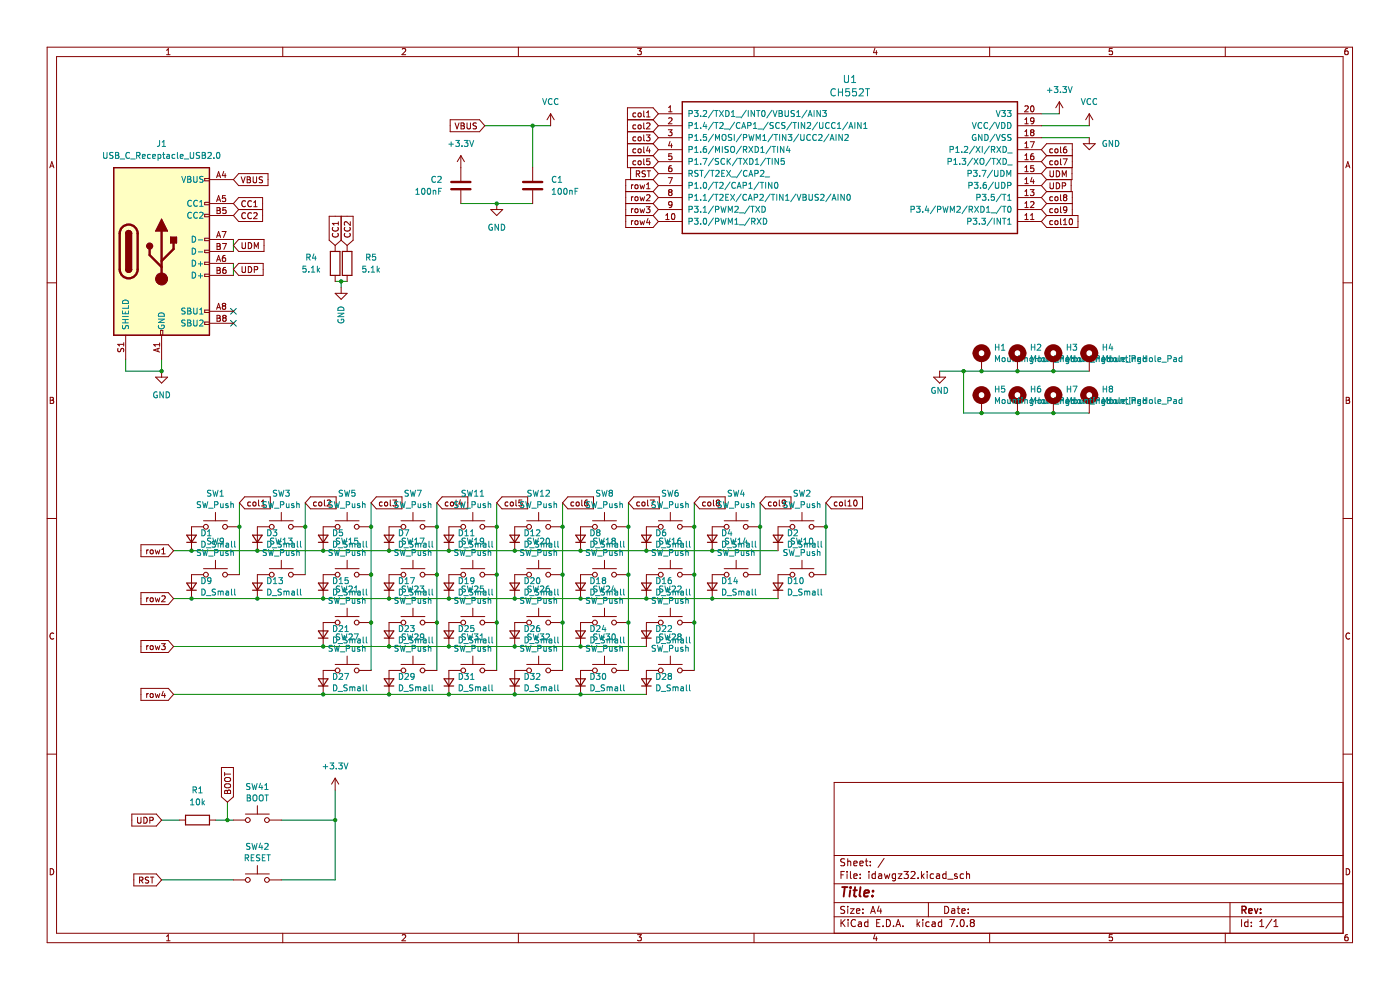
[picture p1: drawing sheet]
<svg xmlns="http://www.w3.org/2000/svg" width="297mm" height="210mm" viewBox="0 0 297 210" stroke-linecap="round" stroke-linejoin="round" font-family="sans-serif">
<g fill="none" stroke="#840000" stroke-width=".21">
<path d="M10 10h276.9v190h-276.9zM12 12h272.9v186h-272.9zM35.3 11.6h.8M35.3 10.7l.4-.4v1.3M60 10v2M85.3 10.4l.5-.1 .3 .4-.8 .9h.8M110 10v2M135.2 10.3h.9l-.5 .5 .4 .1v.6l-.2 .1-.6-.1M160 10v2M185.6 10.2l-.3 1h.8M185.9 10.7v.9M209.9 10v2"/>
<path d="M236 10.3h-.7v.6h.6l.1 .6-.2 .1-.5-.1M259.9 10v2M285.9 10.3l-.4 .1-.2 .2v.8l.2 .2 .5-.1-.1-.6-.4-.1-.2 .2M10.6 35.6l.4-1.3 .4 1.3M10.7 35.2h.6M285.5 35.6l.4-1.3 .5 1.3M285.6 35.2h.6M10 60h2M284.9 60h2M10.7 84.3h.4l.2 .2-.2 .4 .2 .1 .1 .3-.2 .3h-.5zM10.7 84.9h.4M285.6 84.3h.4l.3 .2-.3 .4 .3 .1v.3l-.2 .3h-.5z"/>
<path d="M285.6 84.9h.4M10 110h2M284.9 110h2M11.4 134.4a.58 .58 0 0 0-.8 .5 .58 .58 0 0 0 .8 .5M286.3 134.4a.58 .58 0 0 0-.8 .5 .58 .58 0 0 0 .8 .5M10 160h2M284.9 160h2M284.9 166h-107.9v32M10.7 184.3a.66 .66 0 0 1 .7 .6 .66 .66 0 0 1-.7 .7zM35.3 198.6l.4-.3v1.3M35.3 199.6h.8M60 198v2"/>
<path d="M85.3 198.4l.5-.1 .3 .3-.8 1h.8M110 198v2M135.2 198.3h.9l-.5 .5 .4 .1v.5l-.2 .2-.6-.2M160 198v2M177 194.5h107.9M177 191.5h107.9M177 187.5h107.9M177 181.5h107.9M178.4 185.6h.5M178.4 195.1v1.5M178.6 195.7l.7 .9M179.1 184.9h-.7v1.5"/>
<path d="M179.2 192.3h-.6l-.2 .1v.4l.7 .3 .1 .4-.3 .3-.6-.1M179.2 182.2h-.6l-.2 .1v.4l.7 .3 .1 .4-.3 .3-.6-.1M179.3 195.1l-.9 .8M179.7 184.9v.1M179.7 185.4v1M179.8 182.2v1.5M179.8 192.3v.1M179.8 192.8v1M179.8 182.8l.3-.1h.3l.1 1M179.9 195.1v.1M179.9 195.6v1M180.4 192.8h.8l-.8 1h.8"/>
<path d="M180.4 184.9v1.2l.2 .3M181.1 183.2l.7-.2v-.3h-.5l-.2 .2 .1 .7h.6M181.1 185.9l.7-.2v-.3h-.5l-.2 .2 .1 .7h.6M181.5 195.2a.71 .71 0 0 0-1 .5 .71 .71 0 0 0 .7 .9l.3-.2M181.7 193.3l.7-.2-.1-.3h-.4l-.2 .2 .1 .7h.5M182.1 195.6h.6l.1 1M182.4 183.2l.7-.2v-.3h-.5l-.2 .2 .1 .7h.6M182.5 186.2v.2M182.5 185.4v.2M182.8 195.9l-.5 .1-.2 .2 .2 .4 .5-.1M183.1 192.8v.2M183.1 193.6v.2"/>
<path d="M183.6 182.7h.5M183.8 182.2v1.2l.3 .3M184.1 195.6h-.4l-.3 .2 .2 .7h.5M184.1 195.1v1.5M184.3 184.9v.1M184.3 185.4v1M184.6 183.5v.2M184.6 182.7v.2M184.7 193.8l.5-1.5 .5 1.5M184.8 193.3h.8M185.6 198.2l-.3 .9h.8M185.7 185.4h-.4l-.3 .2 .1 .7h.6"/>
<path d="M185.7 184.9v1.5M185.9 198.7v.9M186 195.8h.5M186.4 185.4h.6l.1 1M186.5 192.2l-.4 1.1h1M186.7 195.1h-.7v1.5h.7M186.8 192.8v1M187.1 185.7l-.5 .1-.3 .2 .3 .4 .5-.1M187.3 196.4v.2M187.6 182.1l-1.3 1.9M187.6 185.4l.3 1 .3-.8 .3 .8 .3-1M188.1 195.1a.76 .76 0 0 1 .8 .7 .76 .76 0 0 1-.8 .8z"/>
<path d="M189.6 196.4v.2M190 185.4h-.4l-.3 .2 .1 .7h.6M190 185.4v1.2l-.3 .3-.4-.1M190.1 196.6l.5-1.5 .5 1.5M190.2 196.1h.7M190.6 185.4h.7l-.7 1h.7M191.6 196.4v.2M191.8 184.9h.9l-.5 .5 .4 .2v.6l-.2 .2-.6-.2M193.3 185l.5-.1 .3 .4-.9 1.1h.9M194.6 195.1v1.5M194.7 196l.4 .6M194.8 186.2v.2"/>
<path d="M195.1 195.6l-.5 .5M195.5 184.9v1.5M195.6 185.8l.5 .6M195.8 195.1v.1M195.8 195.6v1M196.1 185.4l-.6 .5M196.7 184.9v.1M196.7 185.4v1M197 191.5v3M197.1 195.6h-.4l-.3 .2 .2 .7h.5M197.8 195.6h.5l.1 1M198 185.4h-.4l-.3 .2 .2 .7h.5"/>
<path d="M198.4 195.9l-.5 .1-.2 .2 .2 .4 .5-.1M198.7 185.4h.6v1M199.3 185.7l-.5 .1-.2 .2 .2 .4 .5-.1M199.8 195.6h-.5l-.3 .2 .2 .7h.6M199.8 195.1v1.5M200.4 192.3a.76 .76 0 0 1 .9 .7 .76 .76 0 0 1-.9 .8zM200.7 185.4h-.4l-.3 .2 .1 .7h.6M200.7 184.9v1.5M201 186.5h1.2M201.5 195.1h1l-.7 1.5M201.9 192.8h.6v1M202.5 193.1l-.5 .1-.2 .2 .2 .4 .5-.1"/>
<path d="M203 192.8h.6M203 185.4h-.3l-.2 .2v.2l.5 .1v.4h-.5M203 196.4v.2M203.3 192.3v1.2l.3 .3M203.8 195.2l.2-.1a.8 .8 0 0 1 .6 .7 .8 .8 0 0 1-.6 .8l-.3-.6zM204 193.3l.8-.2-.1-.3h-.4l-.3 .2 .1 .7h.6M204.4 185.4h-.4l-.3 .2 .1 .7h.6M205 185.5l.3-.1h.3l.1 1M205 184.9v1.5M205.2 196.4v.2M205.4 193.6v.2M205.4 192.8v.2"/>
<path d="M206.1 195.7l-.3 .3 .1 .4 .2 .2 .4-.1 .2-.2-.1-.5-.2-.1M206.1 195.7l-.3-.3 .3-.3h.4l.2 .2-.3 .4M206.1 195.7h.3M209.9 198v2M236 198.3h-.7v.6l.6-.1 .1 .6-.2 .2-.5-.2M259.9 198v2M260.9 191.5v6.5M263.4 195.1v1.5M264.7 195.6h-.4l-.3 .2 .2 .7h.5M264.7 195.1v1.5M265.5 196.4v.2M265.5 195.6v.2"/>
<path d="M267.2 196.6h.9M267.2 195.5l.5-.4v1.5M269.8 195l-1.3 1.9M270.2 196.6h.9M270.2 195.5l.5-.4v1.5M285.6 184.3a.66 .66 0 0 1 .7 .6 .66 .66 0 0 1-.7 .7zM285.9 198.3h-.4l-.2 .3v.7l.2 .3 .5-.2-.1-.6h-.4l-.2 .2"/>
</g>
<path d="M263.5 193h.7l.1-.3v-.3l-.8-.2v1.5M263.8 193l.5 .7M264.9 193.2l.7-.1v-.3l-.5-.1-.2 .3 .1 .7h.6M266.1 192.7l.4 1 .3-1M267.4 193.6v.1M267.4 192.8v.2" fill="none" stroke="#840000" stroke-width=".3"/>
<path d="M178.6 188.2h1.2M179.2 188.2l-.2 2M180.4 188.8l-.2 1.4M180.5 188.2l-.1 .2M181 188.8h.8M181.4 188.2l-.2 1.7 .1 .2 .3 .1M182.6 188.2l-.3 1.7 .3 .3M183.3 189.5l1-.2v-.4h-.8l-.2 1 .2 .3 .6-.1M185.1 190v.2M185.2 188.9v.2" fill="none" stroke="#840000" stroke-width=".4"/>
<path d="M24.1 35.6h20.3v35.5h-20.3z" fill-rule="evenodd" fill="#ffffc2"/>
<g fill="none" stroke="#840000" stroke-width=".25">
<path d="M24.1 35.6h20.3v35.5h-20.3zM26.7 57.1a.63 .63 0 0 0 .6 .7 .63 .63 0 0 0 .6-.7M39.6 115h2M39.6 113.5h2l-1 1.5zM53.6 115h2M53.6 113.5h2l-1 1.5zM67.5 115h2.1M67.5 113.5h2.1l-1 1.5zM81.5 115h2M81.5 113.5h2l-1 1.5zM94.2 115h2M94.2 113.5h2l-1 1.5z"/>
<path d="M108.2 115h2M108.2 113.5h2l-1 1.5zM122.1 115h2.1M122.1 113.5h2.1l-1 1.5zM136.1 115h2M136.1 113.5h2l-1 1.5zM150.1 115h2M150.1 113.5h2l-1 1.5zM164 115h2.1M164 113.5h2.1l-1 1.5zM39.6 125.2h2M39.6 123.7h2l-1 1.5z"/>
<path d="M53.6 125.2h2M53.6 123.7h2l-1 1.5zM67.5 125.2h2.1M67.5 123.7h2.1l-1 1.5zM67.5 135.4h2.1M67.5 133.8h2.1l-1 1.6zM81.5 125.2h2M81.5 123.7h2l-1 1.5zM81.5 135.4h2M81.5 133.8h2l-1 1.6zM94.2 125.2h2M94.2 123.7h2l-1 1.5z"/>
<path d="M94.2 135.4h2M94.2 133.8h2l-1 1.6zM108.2 125.2h2M108.2 123.7h2l-1 1.5zM108.2 135.4h2M108.2 133.8h2l-1 1.6zM122.1 125.2h2.1M122.1 123.7h2.1l-1 1.5zM122.1 135.4h2.1M122.1 133.8h2.1l-1 1.6zM136.1 125.2h2M136.1 123.7h2l-1 1.5z"/>
<path d="M136.1 135.4h2M136.1 133.8h2l-1 1.6zM150.1 125.2h2M150.1 123.7h2l-1 1.5zM164 125.2h2.1M164 123.7h2.1l-1 1.5zM67.5 145.5h2.1M67.5 144h2.1l-1 1.5zM81.5 145.5h2M81.5 144h2l-1 1.5zM94.2 145.5h2M94.2 144h2l-1 1.5z"/>
<path d="M108.2 145.5h2M108.2 144h2l-1 1.5zM122.1 145.5h2.1M122.1 144h2.1l-1 1.5zM136.1 145.5h2M136.1 144h2l-1 1.5zM39.4 172.9h5v2.1h-5z"/>
</g>
<path d="M48.9 68l1.2 1.2M48.9 65.4l1.2 1.2M50.1 68l-1.2 1.2M50.1 65.4l-1.2 1.2" fill="none" stroke="#000084" stroke-width=".21"/>
<g fill="none" stroke="#008400" stroke-width=".21">
<path d="M102.8 26.7h14M113 26.7v8.9M220.9 26.7h10.2M220.9 29.2h10.2M220.9 24.1h3.8M49.5 50.8v2.5M49.5 55.9v2.5M71.1 59.7h2.5M72.4 59.7v1.3M97.8 43.2h15.2M26.7 76.2v2.5h7.6v-2.5M199.3 78.7h31.8"/>
<path d="M204.4 78.7v8.9h26.7M36.8 116.8h128.3M50.8 106.7v15.2M64.8 106.7v15.2M78.7 106.7v35.5M92.7 106.7v35.5M105.4 106.7v35.5M119.3 106.7v35.5M133.3 106.7v35.5M147.3 106.7v35.5M161.2 106.7v15.2M175.2 106.7v15.2"/>
<path d="M36.8 127h128.3M36.8 137.1h100.3M36.8 147.3h100.3M34.3 174h3.8M45.7 174h3.8M48.2 170.1v3.9M59.7 174h11.4M71.1 167.6v19.1h-11.4M34.3 186.7h15.2"/>
</g>
<g fill="none" stroke="#840000" stroke-width=".21">
<path d="M43.4 37.8h1v.6h-1zM50.6 36.8h6.3v2.6h-6.3l-1.1-1.3zM51.2 37.5l.4 1.3 .4-1.3M52.4 37.5h.5l.2 .2-.2 .4 .2 .1 .1 .3-.3 .3h-.5zM52.4 38.1h.5M53.7 37.5v1l.2 .3 .4-.1 .1-.2v-1M55.7 37.6h-.7v.4l.6 .2 .1 .3-.2 .3-.5-.1M95.5 25.4h6.2l1.1 1.3-1.1 1.2h-6.2zM96.5 26.1l.5 1.2 .4-1.2M97.8 33l.7 1.3M97.8 33v5.4M97.8 33l-.8 1.3"/>
<path d="M97.8 26.1h.4l.3 .2-.3 .4 .3 .1v.3l-.2 .2h-.5zM97.8 26.7h.4M99.1 26.1v1l.2 .2h.4l.1-.2v-1M101.1 26.1l-.7 .1v.4l.6 .2 .1 .3-.3 .2h-.5M113 35.6v2.8M116.8 24.1l.8 1.3M116.8 24.1v2.6M116.8 24.1l-.8 1.3M133.1 33h5.5M133.1 25.4h5.5M133.1 27.9h5.5M133.1 30.5h5.5"/>
<path d="M133.8 35.6v2.5M134 39.2v.8M134.3 39.2l-.3 .2M134.7 39.3l.2-.1 .4 .1-.1 .7-.5-.1zM134.9 34.2l-.4-.1-.2 .3 .1 .5h.5M134.9 24h-.4l-.2 .2 .1 .5h.5M134.9 26.6l-.4-.1-.2 .2 .1 .6h.5M134.9 29.1l-.4-.1-.2 .3 .1 .5h.5M134.9 31.6h-.4l-.2 .2 .1 .6h.5M135 36.9l.6-.1 .1-.4-.7-.2v1.3M135.3 36.9l.4 .6M135.4 26.6l.2-.1 .4 .1-.1 .7-.5-.1z"/>
<path d="M135.4 29.2l.2-.2 .4 .2-.1 .6h-.5zM135.5 34.2l.3-.1 .2 .3v.3l-.2 .3-.4-.3zM135.5 24h.3l.2 .2v.4l-.2 .2-.4-.2zM135.5 31.6h.3l.2 .2v.4l-.2 .2-.4-.2zM135.8 39.2l.2 .8 .3-.6 .2 .6 .2-.8M136.6 33.7v1.1l.1 .2M136.6 23.5v1.1l.1 .2M136.6 26.1v1.1l.1 .1M136.6 28.6v1.1l.1 .2M136.6 31.2v1l.1 .2M136.9 36.3l-.6 .1v.3l.5 .3 .1 .3-.2 .2-.5-.1M137.1 28.6h.8l-.4 .5 .3 .1v.6l-.1 .1-.6-.1"/>
<path d="M137.2 26.2l.5-.1 .2 .3-.8 .9h.8M137.2 24.8h.7M137.2 23.9l.3-.4v1.3M137.2 39.1l.3-.3v1.2M137.3 36.2h.7M137.5 31.1l-.3 .9h.8M137.7 36.2v1.3M137.8 31.6v.8M137.8 33.7h-.6v.6l.6-.1v.6l-.1 .2-.5-.2M138.6 33l1.1 1.3M138.6 25.4l1.1 1.3M138.6 30.5l1.1 1.3"/>
<path d="M138.6 27.9l1.1 1.3M138.6 38.1h-5.9v10.2h5.9l1.1-1.3M138.6 38.1l1.1 1.3M138.6 35.6l1.1 1.2M139.7 24.1l-1.1-1.2h-5.5v12.7h5.5M139.7 34.3l-1.1 1.3M139.7 26.7h5M139.7 26.7l-1.1 1.2M139.7 31.8l-1.1 1.2M139.7 24.1l-1.1 1.3M139.7 29.2l-1.1 1.3M139.7 39.4l-1.1 1.2"/>
<path d="M139.7 36.8l-1.1 1.3M139.7 39.4h5M139.7 36.8h5M139.7 24.1h5M139.7 34.3h5M139.7 31.8h5M139.7 29.2h5M141.8 27.5h.8l-.5 .5 .4 .1v.6l-.2 .1-.5-.1M141.8 37.7h.8l-.5 1.3M141.8 22.8l.4-.4v1.3M141.8 23.7h.8M141.8 25.1l.5-.1 .3 .3-.8 1h.8"/>
<path d="M142.1 30l-.3 .9h.8M142.4 35.1l-.3 .1-.2 .2-.1 .8 .3 .2 .4-.1-.1-.6-.3-.1-.3 .3M142.4 30.5v.8M142.5 32.6h-.6l-.1 .6 .6-.1 .1 .7-.2 .1-.5-.1M215.8 26.7h5.1M215.8 39.4h5.1M215.8 36.8h5.1M215.8 24.1h5.1M215.8 34.3h5.1M215.8 31.8h5.1M215.8 29.2h5.1M217.4 25.3l.4-.3v1.3"/>
<path d="M217.4 22.6l.5-.2 .2 .4-.7 .9h.7M217.4 27.9l.4-.4v1.3M217.4 30.4l.4-.3v1.2M217.4 33l.4-.4v1.3M217.4 35.5l.4-.4v1.3M217.4 38l.4-.3v1.3M217.4 39h.7M217.4 36.4h.7M217.4 33.9h.7M217.4 31.3h.7M217.4 28.8h.7M217.4 26.3h.7"/>
<path d="M218.6 30.1h.8l-.5 1.2M218.7 22.6l.2-.2a.68 .68 0 0 1 .5 .7 .68 .68 0 0 1-.5 .6l-.3-.5zM218.9 28.1l-.3-.3 .3-.3h.2l.3 .3-.3 .3M218.9 28.1l-.3 .2 .1 .4 .2 .1 .3-.1 .2-.1v-.3l-.3-.2M218.9 28.1h.2M218.9 37.6l-.3 .9h.8M219.2 32.6l-.3 .1-.2 .2-.1 .7 .3 .3 .4-.1-.1-.7h-.3l-.3 .2M219.2 38.1v.9M219.3 35.1h-.6l-.1 .6h.6l.1 .6-.2 .1-.5-.1M219.4 25.5l-.3 .3-.4-.1v-.6l.4-.1 .3 .2-.1 .8-.2 .2-.4 .1M220.9 31.8l1.1-1.3h5.5v5.1h-5.5M220.9 34.3l1.1 1.3"/>
<path d="M220.9 36.8l1.1 1.3M220.9 31.8l1.1 1.2M220.9 39.4l1.1 1.2M222 33h5.5M222 33l-1.1 1.3M222 35.6l-1.1 1.2M222 38.1l-1.1 1.3M222.8 36.2v1.1l.2 .2 .4-.1 .1-.1v-1.1M222.8 38.8v1l.2 .2h.4l.1-.2v-1M223.3 34.2l-.4-.1-.2 .3 .1 .5h.5M223.3 31.6h-.4l-.2 .2 .1 .6h.5M223.8 34.2l.2-.1 .4 .1-.1 .7-.5-.1z"/>
<path d="M223.8 31.7l.2-.1 .4 .1-.1 .7-.5-.1zM224.1 38.8a.64 .64 0 0 1 .7 .6 .64 .64 0 0 1-.7 .6zM224.1 36.2a.64 .64 0 0 1 .7 .7 .64 .64 0 0 1-.7 .6zM224.7 21.6l-.7 1.3M224.7 21.6v2.5M224.7 21.6l.8 1.3M225 31.2v1l.2 .2M225 33.7v1.1l.2 .2M225.4 37.5v-1.3l.4 .9 .4-.9v1.3M225.4 39.4h.6v-.5l-.6-.1v1.2M225.5 33.7h.9l-.6 1.3M226.2 31.2h-.4l-.1 .3-.1 .7 .2 .2 .5-.1-.1-.6-.4-.1-.2 .3"/>
<path d="M227.2 38.1v2.5M227.4 35.6v2.5h-5.4M229.8 30.5h2.6l-1.3 1.3zM231.1 24.1l-.8 1.3M231.1 24.1v2.6M231.1 29.2v1.3M231.1 24.1l.7 1.3M43.4 42.9h1v.5h-1zM43.4 45.5h1v.5h-1zM43.4 50.5h1v.6h-1zM43.4 53.1h1v.5h-1zM43.4 55.6h1v.5h-1z"/>
<path d="M43.4 58.2h1v.5h-1zM50.6 55.9h5.2v2.5h-5.2l-1.1-1.3zM50.6 41.9h5.1v5.1h-5.1l-1.1-1.3 1.1-1.3-1.1-1.2zM50.6 44.4h5.1M50.6 50.8h5.4v2.5h-5.4l-1.1-1.2zM51.3 51.5v1l.3 .2h.4l.1-.2v-1M51.3 56.5v1.1l.3 .2h.4l.1-.2v-1.1M52.1 42.7a.56 .56 0 0 0-.8 .5 .56 .56 0 0 0 .8 .5M52.1 45.2a.56 .56 0 0 0-.8 .6 .56 .56 0 0 0 .8 .5M52.7 56.5a.64 .64 0 0 1 .7 .7 .64 .64 0 0 1-.7 .6zM52.7 51.5a.64 .64 0 0 1 .7 .6 .64 .64 0 0 1-.7 .6zM53.3 42.7a.56 .56 0 0 0-.7 .5 .56 .56 0 0 0 .7 .5"/>
<path d="M53.3 45.2a.56 .56 0 0 0-.7 .6 .56 .56 0 0 0 .7 .5M53.8 45.2l.5-.1 .3 .4-.8 .9h.8M53.8 43.8h.8M53.8 42.9l.4-.3v1.2M53.9 57.2h.7v-.5l-.7-.2v1.3M53.9 52.7v-1.2l.5 .9 .4-.9v1.2M69.8 45.9h5.1v5.1l-1.3 1.1-1.2-1.1-1.3 1.1-1.3-1.1zM70.6 49.5a.56 .56 0 0 0 .5 .8 .56 .56 0 0 0 .6-.8M70.6 48.2a.56 .56 0 0 0 .5 .8 .56 .56 0 0 0 .6-.8M71.8 47v.8M71.8 47.4h-1.3l.4 .4M72.4 45.9v5.1"/>
<path d="M73.2 49.5a.56 .56 0 0 0 .5 .8 .56 .56 0 0 0 .5-.8M73.2 48.2a.56 .56 0 0 0 .5 .8 .56 .56 0 0 0 .5-.8M74.3 47v.8l-.9-.8-.4 .3 .2 .5M97.8 40.4v2.8M104.1 44.4h2.6l-1.3 1.3zM105.4 43.2v1.2M113 40.4v2.8M132.7 43.2h5.9M132.7 40.6h5.9M132.7 45.7h5.9M134 41.7v.9M134 44.3v.8"/>
<path d="M134 46.8v.9M134.3 41.7l-.3 .3M134.3 46.8l-.3 .3M134.3 44.3l-.3 .2M134.7 41.9l.2-.2 .4 .2-.1 .6h-.5zM134.7 44.4l.2-.1 .4 .1-.1 .7-.5-.1zM134.7 46.9l.2-.1 .4 .1-.1 .7-.5-.1zM135.8 41.7l.2 .9 .3-.6 .2 .6 .2-.9M135.8 46.8l.2 .9 .3-.6 .2 .6 .2-.9M135.8 44.3l.2 .8 .3-.6 .2 .6 .2-.8M137.1 43.8h.8l-.4 .5 .3 .2v.5l-.1 .1-.6-.1M137.2 41.4l.5-.1 .2 .4-.8 .9h.8"/>
<path d="M137.2 40h.7M137.5 46.3l-.3 .9h.8M137.8 46.8v.9M138.6 40.6l1.1 1.3M138.6 45.7l1.1 1.3M138.6 43.2l1.1 1.2M139.7 41.9l-1.1 1.3M139.7 44.4l-1.1 1.3M139.7 47h5M139.7 44.4h5M139.7 41.9h5M141.2 46.6h.8"/>
<path d="M141.2 45.7l.4-.4v1.3M142.1 40.8l-.3 .2 .1 .4 .2 .1 .3-.1 .2-.1v-.3l-.3-.2M142.1 40.8l-.3-.3 .3-.3h.2l.3 .3-.3 .3M142.1 40.8h.2M142.6 45.4l.1-.1a.68 .68 0 0 1 .5 .6 .68 .68 0 0 1-.5 .7l-.3-.5zM142.6 43.3l-.3 .2h-.3l-.1-.6 .4-.1 .3 .2-.1 .7-.2 .3h-.3M215.8 47h5.1M215.8 44.4h5.1M215.8 41.9h5.1M217.4 40.6l.4-.4v1.3M217.4 46.6h.7M217.4 43.1l.4-.3v1.2"/>
<path d="M217.4 45.7l.4-.4v1.3M217.4 44h.7M217.4 41.5h.7M218.6 40.2h.8l-.5 .5 .4 .1v.6l-.2 .1-.5-.1M218.6 46.6h.8M218.6 45.7l.4-.4v1.3M218.6 42.9l.5-.1 .3 .3-.8 .9h.8M220.9 41.9l1.1 1.3M220.9 44.4l1.1 1.3M222 43.2h5.5M222 40.6h5.5v5.1M222 40.6l-1.1 1.3"/>
<path d="M222 45.7h6.7v2.6h-6.7l-1.1-1.3M222 45.7l-1.1 1.3M222 43.2l-1.1 1.2M223.3 46.9l-.4-.1-.2 .3 .1 .5h.5M223.3 41.8l-.4-.1-.2 .3 .1 .5h.5M223.3 44.3h-.4l-.2 .2 .1 .6h.5M223.8 46.9l.2-.1 .4 .1-.1 .7-.5-.1zM223.8 41.9l.2-.2 .4 .2-.1 .6h-.5zM223.8 44.4l.2-.1 .4 .1-.1 .7-.5-.1zM225 41.3v1.1l.2 .2M225 43.8v1.1l.2 .2M225 46.4v1.1l.2 .2"/>
<path d="M225.6 47.7h.7M225.6 46.8l.4-.4v1.3M225.8 41.9l-.2 .2 .1 .4 .1 .1 .4-.1 .1-.2v-.2l-.2-.2M225.8 41.9l-.2-.3 .2-.3h.3l.2 .3-.2 .3M225.8 41.9h.3M226.3 44.4l-.2 .2h-.4v-.6l.4-.2 .2 .3v.7l-.2 .3h-.4M226.9 46.5l.2-.1a.68 .68 0 0 1 .4 .6 .68 .68 0 0 1-.4 .7l-.3-.5zM33 80h2.6l-1.3 1.3zM34 70.1h.5v1h-.5zM34.3 78.7v1.3M43.4 65.8h1v.5h-1zM43.4 68.3h1v.5h-1z"/>
<path d="M71.1 62.2h2.5l-1.2 1.3zM72.4 61v1.2M198.1 80h2.5l-1.3 1.3zM199.3 78.7v1.3M208.2 76.2v2.5M215.8 76.2v2.5M223.5 76.2v2.5M231.1 76.2v2.5M208.2 85.1v2.5M215.8 85.1v2.5M223.5 85.1v2.5M231.1 85.1v2.5"/>
<path d="M29.9 115.5h5.8l1.1 1.3-1.1 1.3h-5.8zM31.1 116.6v.9M31.5 116.6l-.4 .3M31.9 116.8l.2-.2 .4 .2-.1 .6h-.5zM32.9 116.6l.3 .9 .2-.6 .3 .6 .2-.9M34.3 117.5h.8M34.3 116.6l.4-.4v1.3M43.2 110.5h5M43.2 111.7h-2.6v5.1M45.7 108.7v1.8M45.7 118.9v1.7M48.2 111.7h2.6"/>
<path d="M51.9 105.4h5.4v2.5h-5.4l-1.1-1.2zM53.2 106.5h-.4l-.2 .2 .1 .6h.5M53.8 106.5h.3l.2 .2v.4l-.2 .2-.5-.2zM54.9 106.1v1.1l.1 .1M55.5 107.3h.7M55.5 106.4l.3-.3v1.2M57.1 111.7h-2.5v5.1M57.1 110.5h5.1M59.7 108.7v1.8M59.7 118.9v1.7M62.2 111.7h2.6M65.9 105.4h5.4v2.5h-5.4l-1.1-1.2z"/>
<path d="M67.1 106.5h-.3l-.3 .2 .1 .6h.5M67.7 106.6l.2-.1 .3 .1v.7l-.5-.1zM68.8 106.1v1.1l.2 .1M69.4 106.2l.5-.1 .3 .3-.8 .9h.8M71.1 110.5h5.1M71.1 111.7h-2.5v5.1M73.6 108.7v1.8M73.6 118.9v1.7M76.2 111.7h2.5M79.8 105.4h5.5v2.5h-5.5l-1.1-1.2zM81.1 106.5h-.4l-.2 .2 .1 .6h.5M81.6 106.6l.2-.1 .4 .1-.1 .7-.5-.1z"/>
<path d="M82.8 106.1v1.1l.2 .1M83.3 106.1h.8l-.4 .4 .4 .2v.5l-.2 .1-.6-.1M85.1 110.5h5M85.1 111.7h-2.6v5.1M87.6 108.7v1.8M87.6 118.9v1.7M90.1 111.7h2.6M93.8 105.4h5.4v2.5h-5.4l-1.1-1.2zM95.1 106.5h-.4l-.2 .2 .1 .6h.5M95.6 106.6l.2-.1 .3 .1v.7l-.5-.1zM96.8 106.1v1.1l.1 .1M97.7 106l-.3 .9h.7"/>
<path d="M97.8 110.5h5M97.8 111.7h-2.6v5.1M98 106.5v.8M100.3 108.7v1.8M100.3 118.9v1.7M102.8 111.7h2.6M106.5 105.4h5.4v2.5h-5.4l-1.1-1.2zM107.8 106.5h-.4l-.2 .2 .1 .6h.5M108.3 106.6l.2-.1 .3 .1v.7l-.5-.1zM109.5 106.1v1.1l.1 .1M110.7 106.1h-.6v.6l.6-.1v.6l-.2 .1-.4-.1M111.7 111.7h-2.5v5.1"/>
<path d="M111.7 110.5h5.1M114.3 108.7v1.8M114.3 118.9v1.7M116.8 111.7h2.5M120.5 105.4h5.4v2.5h-5.4l-1.2-1.2zM121.7 106.5h-.3l-.3 .2 .1 .6h.5M122.3 106.6l.1-.1 .4 .1v.7l-.5-.1zM123.4 106.1v1.1l.2 .1M124.6 106.1h-.3l-.2 .3-.1 .7 .3 .2 .4-.1-.1-.6-.3-.1-.3 .3M125.7 110.5h5.1M125.7 111.7h-2.5v5.1M128.2 108.7v1.8"/>
<path d="M128.2 118.9v1.7M130.8 111.7h2.5M134.4 105.4h5.5v2.5h-5.5l-1.1-1.2zM135.7 106.5h-.4l-.2 .2 .1 .6h.5M136.2 106.6l.2-.1 .4 .1-.1 .7-.5-.1zM137.4 106.1v1.1l.2 .1M137.9 106.1h.9l-.6 1.2M139.7 110.5h5M139.7 111.7h-2.6v5.1M142.2 108.7v1.8M142.2 118.9v1.7M144.7 111.7h2.6"/>
<path d="M148.4 105.4h5.4v2.5h-5.4l-1.1-1.2zM149.7 106.5h-.4l-.2 .2 .1 .6h.5M150.2 106.6l.2-.1 .3 .1v.7l-.5-.1zM151.4 106.1v1.1l.1 .1M152.2 106.6l-.2 .2v.4l.2 .1h.4l.1-.2v-.3l-.3-.2M152.2 106.6l-.2-.2 .2-.3h.2l.3 .2-.3 .3M152.2 106.6h.2M153.6 110.5h5.1M153.6 111.7h-2.5v5.1M156.2 108.7v1.8M156.2 118.9v1.7M158.7 111.7h2.5"/>
<path d="M162.4 105.4h5.4v2.5h-5.4l-1.2-1.2zM163.6 106.5h-.3l-.3 .2 .1 .6h.5M164.2 106.6l.1-.1 .4 .1v.7l-.5-.1zM165.3 106.1v1.1l.2 .1M166.6 106.6l-.2 .2h-.4v-.6l.4-.1 .2 .2v.7l-.2 .3h-.4M167.6 110.5h5.1M167.6 111.7h-2.5v5.1M170.1 108.7v1.8M170.1 118.9v1.7M172.7 111.7h2.5M176.3 105.4h6.7v2.5h-6.7l-1.1-1.2zM177.6 106.5h-.4l-.2 .2 .1 .6h.5"/>
<path d="M178.1 106.6l.2-.1 .4 .1-.1 .7-.5-.1zM179.3 106.1v1.1l.2 .1M179.9 107.3h.7M179.9 106.4l.4-.3v1.2M181.3 106.1h.1a.68 .68 0 0 1 .4 .6 .68 .68 0 0 1-.4 .6 .84 .84 0 0 1-.1-1.2zM29.9 125.7h5.8l1.1 1.3-1.1 1.2h-5.8zM29.9 135.9h5.8l1.1 1.2-1.1 1.3h-5.8zM31.1 126.8v.8M31.1 137v.8M31.5 126.8l-.4 .2M31.5 137l-.4 .2M31.9 126.9l.2-.1 .4 .1-.1 .7-.5-.1z"/>
<path d="M31.9 137.1l.2-.1 .4 .1-.1 .6h-.5zM32.9 126.8l.3 .8 .2-.6 .3 .6 .2-.8M32.9 137l.3 .8 .2-.6 .3 .6 .2-.8M34.3 136.5h.8l-.5 .5 .4 .1v.6l-.2 .1-.5-.1M34.3 126.5l.5-.1 .3 .3-.8 .9h.8M43.2 120.6h5M43.2 121.9h-2.6v5.1M48.2 121.9h2.6M57.1 121.9h-2.5v5.1M57.1 120.6h5.1M62.2 121.9h2.6M71.1 120.6h5.1"/>
<path d="M71.1 121.9h-2.5v5.1M71.1 130.8h5.1M71.1 132.1h-2.5v5M73.6 129v1.8M73.6 139.2v1.7M76.2 121.9h2.5M76.2 132.1h2.5M85.1 120.6h5M85.1 121.9h-2.6v5.1M85.1 130.8h5M85.1 132.1h-2.6v5M87.6 129v1.8"/>
<path d="M87.6 139.2v1.7M90.1 121.9h2.6M90.1 132.1h2.6M97.8 120.6h5M97.8 121.9h-2.6v5.1M97.8 130.8h5M97.8 132.1h-2.6v5M100.3 129v1.8M100.3 139.2v1.7M102.8 121.9h2.6M102.8 132.1h2.6M111.7 121.9h-2.5v5.1"/>
<path d="M111.7 132.1h-2.5v5M111.7 120.6h5.1M111.7 130.8h5.1M114.3 129v1.8M114.3 139.2v1.7M116.8 121.9h2.5M116.8 132.1h2.5M125.7 120.6h5.1M125.7 121.9h-2.5v5.1M125.7 130.8h5.1M125.7 132.1h-2.5v5M128.2 129v1.8"/>
<path d="M128.2 139.2v1.7M130.8 121.9h2.5M130.8 132.1h2.5M139.7 120.6h5M139.7 121.9h-2.6v5.1M139.7 130.8h5M139.7 132.1h-2.6v5M142.2 129v1.8M142.2 139.2v1.7M144.7 121.9h2.6M144.7 132.1h2.6M153.6 120.6h5.1"/>
<path d="M153.6 121.9h-2.5v5.1M158.7 121.9h2.5M167.6 120.6h5.1M167.6 121.9h-2.5v5.1M172.7 121.9h2.5M29.9 146h5.8l1.1 1.3-1.1 1.3h-5.8zM31.1 147.1v.9M31.5 147.1l-.4 .3M32 147.2l.3-.1 .2 .3v.3l-.2 .3-.5-.3zM32.9 147.1l.3 .9 .2-.6 .3 .6 .2-.9M34.6 146.6l-.3 .9h.8M34.9 147.1v.9"/>
<path d="M71.1 140.9h5.1M71.1 142.2h-2.5v5.1M76.2 142.2h2.5M85.1 140.9h5M85.1 142.2h-2.6v5.1M90.1 142.2h2.6M97.8 140.9h5M97.8 142.2h-2.6v5.1M102.8 142.2h2.6M111.7 142.2h-2.5v5.1M111.7 140.9h5.1M116.8 142.2h2.5"/>
<path d="M125.7 142.2h-2.5v5.1M125.7 140.9h5.1M130.8 142.2h2.5M139.7 142.2h-2.6v5.1M139.7 140.9h5M144.7 142.2h2.6M28 172.7h5.2l1.1 1.3-1.1 1.2h-5.2zM29.2 173.4v1l.2 .2h.4l.1-.2v-1M30.5 173.4a.64 .64 0 0 1 .7 .6 .64 .64 0 0 1-.7 .6zM31.8 174h.6l.1-.5-.7-.1v1.2M38.1 174h1.3M44.4 174h1.3"/>
<path d="M47 162.8h2.5v6.2l-1.3 1.1-1.2-1.1zM47.6 163.8v.8M47.6 164.2h1.3M47.7 167.8l.3-.1 .3 .2 .1-.2 .3-.1 .2 .2v.5h-1.3zM47.7 165.1l.8-.2a.42 .42 0 0 1 .4 .5 .42 .42 0 0 1-.4 .4h-.4a.42 .42 0 0 1-.4-.2 .42 .42 0 0 1 0-.5zM47.7 166.4l.8-.1a.42 .42 0 0 1 .4 .4 .42 .42 0 0 1-.4 .4h-.4a.42 .42 0 0 1-.4-.2 .42 .42 0 0 1 0-.5zM48.3 167.9v.4M49.5 174h2.6M52.1 172.7h5M54.6 170.9v1.8M57.1 174h2.6M71.1 165.1l.8 1.2"/>
<path d="M71.1 165.1v2.5M71.1 165.1l-.8 1.2M28.4 185.4h4.8l1.1 1.3-1.1 1.2h-4.8zM29.6 186.7h.6l.1-.5-.7-.1v1.2M29.9 186.7l.4 .6M31.5 186.1l-.6 .1v.3l.5 .3 .1 .3-.2 .2h-.5M31.9 186.1h.7M32.3 186.1v1.2M49.5 186.7h2.6M52.1 185.4h5M54.6 183.6v1.8M57.1 186.7h2.6"/>
<circle cx="43.7" cy="111.7" r=".51"/>
<circle cx="47.7" cy="111.7" r=".51"/>
<circle cx="57.6" cy="111.7" r=".51"/>
<circle cx="61.7" cy="111.7" r=".51"/>
<circle cx="71.6" cy="111.7" r=".51"/>
<circle cx="75.7" cy="111.7" r=".51"/>
<circle cx="85.6" cy="111.7" r=".51"/>
<circle cx="89.6" cy="111.7" r=".51"/>
<circle cx="98.3" cy="111.7" r=".51"/>
<circle cx="102.3" cy="111.7" r=".51"/>
<circle cx="112.2" cy="111.7" r=".51"/>
<circle cx="116.3" cy="111.7" r=".51"/>
<circle cx="126.2" cy="111.7" r=".51"/>
<circle cx="130.3" cy="111.7" r=".51"/>
<circle cx="140.2" cy="111.7" r=".51"/>
<circle cx="144.2" cy="111.7" r=".51"/>
<circle cx="154.1" cy="111.7" r=".51"/>
<circle cx="158.2" cy="111.7" r=".51"/>
<circle cx="168.1" cy="111.7" r=".51"/>
<circle cx="172.2" cy="111.7" r=".51"/>
<circle cx="43.7" cy="121.9" r=".51"/>
<circle cx="47.7" cy="121.9" r=".51"/>
<circle cx="57.6" cy="121.9" r=".51"/>
<circle cx="61.7" cy="121.9" r=".51"/>
<circle cx="71.6" cy="132.1" r=".51"/>
<circle cx="71.6" cy="121.9" r=".51"/>
<circle cx="75.7" cy="132.1" r=".51"/>
<circle cx="75.7" cy="121.9" r=".51"/>
<circle cx="85.6" cy="132.1" r=".51"/>
<circle cx="85.6" cy="121.9" r=".51"/>
<circle cx="89.6" cy="132.1" r=".51"/>
<circle cx="89.6" cy="121.9" r=".51"/>
<circle cx="98.3" cy="132.1" r=".51"/>
<circle cx="98.3" cy="121.9" r=".51"/>
<circle cx="102.3" cy="132.1" r=".51"/>
<circle cx="102.3" cy="121.9" r=".51"/>
<circle cx="112.2" cy="132.1" r=".51"/>
<circle cx="112.2" cy="121.9" r=".51"/>
<circle cx="116.3" cy="121.9" r=".51"/>
<circle cx="116.3" cy="132.1" r=".51"/>
<circle cx="126.2" cy="132.1" r=".51"/>
<circle cx="126.2" cy="121.9" r=".51"/>
<circle cx="130.3" cy="121.9" r=".51"/>
<circle cx="130.3" cy="132.1" r=".51"/>
<circle cx="140.2" cy="132.1" r=".51"/>
<circle cx="140.2" cy="121.9" r=".51"/>
<circle cx="144.2" cy="132.1" r=".51"/>
<circle cx="144.2" cy="121.9" r=".51"/>
<circle cx="154.1" cy="121.9" r=".51"/>
<circle cx="158.2" cy="121.9" r=".51"/>
<circle cx="168.1" cy="121.9" r=".51"/>
<circle cx="172.2" cy="121.9" r=".51"/>
<circle cx="71.6" cy="142.2" r=".51"/>
<circle cx="75.7" cy="142.2" r=".51"/>
<circle cx="85.6" cy="142.2" r=".51"/>
<circle cx="89.6" cy="142.2" r=".51"/>
<circle cx="98.3" cy="142.2" r=".51"/>
<circle cx="102.3" cy="142.2" r=".51"/>
<circle cx="112.2" cy="142.2" r=".51"/>
<circle cx="116.3" cy="142.2" r=".51"/>
<circle cx="126.2" cy="142.2" r=".51"/>
<circle cx="130.3" cy="142.2" r=".51"/>
<circle cx="140.2" cy="142.2" r=".51"/>
<circle cx="144.2" cy="142.2" r=".51"/>
<circle cx="52.6" cy="174" r=".51"/>
<circle cx="56.6" cy="174" r=".51"/>
<circle cx="52.6" cy="186.7" r=".51"/>
<circle cx="56.6" cy="186.7" r=".51"/>
</g>
<g fill="none" stroke="#008484" stroke-width=".21">
<path d="M177.2 19a.72 .72 0 0 0-1 .5 .72 .72 0 0 0 .7 .8l.3-.1M177.9 18.8v1.5M177.9 19.5h.8M178.7 18.8v1.5M179.1 16v1.2l.3 .3 .5-.1 .1-.2v-1.2M180.2 18.8h-.7l-.1 .7 .2-.1 .5 .1 .2 .2-.1 .5-.2 .1-.6-.1M180.7 17.5h.8M180.7 16.4l.4-.4v1.5M181.6 18.8h-.7l-.1 .7 .3-.1 .5 .1 .1 .2-.1 .5-.2 .1-.6-.1M182.3 19l.6-.2 .3 .5-1 1h1M183.6 18.8h.9M184 18.8v1.5"/>
<path d="M222.2 19.2h1M222.7 18.7v.9M223.6 18.4h.8l-.4 .4 .4 .2v.5l-.2 .1-.6-.1M225 19.5v.1M225.5 18.4h.7l-.4 .4 .4 .2v.5l-.2 .1-.5-.1M226.6 18.4l.4 1.2 .5-1.2M92.4 37.5a.56 .56 0 0 0-.8 .5 .56 .56 0 0 0 .8 .6M92.9 37.5l.5-.1 .2 .4-.8 .9h.8M93.7 39.9h-.6v1.3M95.2 30.6h1M95.7 30.1v1M96.7 29.8h.8l-.5 .5 .4 .1v.5l-.2 .2-.5-.2"/>
<path d="M98 30.9v.2M98.5 29.8h.8l-.4 .5 .3 .1v.5l-.2 .2-.5-.2M99.6 29.8l.5 1.3 .4-1.3M115.1 20.9l.4 1.3 .5-1.3M117.1 21a.56 .56 0 0 0-.8 .5 .56 .56 0 0 0 .8 .6M117.9 37.5a.56 .56 0 0 0-.7 .5 .56 .56 0 0 0 .7 .6M118.4 21a.56 .56 0 0 0-.8 .5 .56 .56 0 0 0 .8 .6M118.4 38.7h.8M118.4 37.8l.4-.4v1.3M122.6 39.9h-.6v1.3M146.2 34.3l.6-.1v-.5l-.6-.1v1.3M146.2 39.3h.6v-.5l-.6-.1v1.2"/>
<path d="M146.2 31.7h.6v-.5l-.6-.1v1.2M146.2 24.1l.6-.1v-.4l-.6-.2v1.3M146.2 26.6h.6v-.5l-.6-.1v1.3M146.2 29.2l.6-.1v-.5l-.6-.1v1.3M146.2 36.8l.6-.1v-.4l-.6-.2v1.3M146.5 36.8l.4 .6M147.3 23.4h.8l-.4 .5 .3 .1v.6l-.1 .1-.6-.1M147.4 39.9h.7M147.4 29.8h.7M147.4 34.9h.7M147.4 32.3h.7M147.4 27.3h.7"/>
<path d="M147.4 26.3l.3-.3v1.3M147.4 28.9l.3-.4v1.3M147.4 31.4l.3-.3v1.2M147.4 34l.3-.4v1.3M147.4 39l.3-.3v1.2M148.1 36.2l-.7 .1v.3l.6 .3 .1 .3-.2 .2-.5-.1M148.5 36.1h.7M148.6 24.6v.1M148.6 27.1v.2M148.6 29.7v.1M148.6 32.2v.1M148.6 34.7v.2"/>
<path d="M148.6 39.8v.1M148.8 36.1v1.3M149.1 33.6h.9l-.6 1.3M149.2 23.6l.5-.2 .2 .4-.8 .9h.8M149.3 38.8l.2-.1a.68 .68 0 0 1 .4 .6 .68 .68 0 0 1-.4 .6l-.3-.4zM149.5 25.9l-.3 .9h.8M149.8 31.1h-.4l-.2 .3v.7l.2 .2 .4-.1v-.6l-.4-.1-.2 .3M149.8 26.4v.9M149.8 28.5h-.6v.6h.6v.6l-.1 .1-.5-.1M150.5 36.1l-1.1 1.6M150.8 36.1h.7M151.1 36.1v1.3"/>
<path d="M151.4 23.4l-1.1 1.6M151.4 25.9l-1.1 1.7M151.4 28.5l-1.1 1.6M151.4 31l-1.1 1.6M151.4 33.5l-1.1 1.7M151.4 38.6l-1.1 1.7M151.6 38.7h.7M151.6 23.4h.7M151.6 26h.7M151.8 29.8v-1.3l.4 .9 .4-.9v1.3M151.8 32.3v-1.2l.4 .9 .4-.9v1.2M151.8 36.3l.5-.2 .3 .4-.8 .9h.8"/>
<path d="M152 23.4v1.3M152 26v1.3M152 38.7v1.2M152.4 33.7h-.6v.4l.5 .2 .1 .3-.2 .3-.5-.1M152.6 23.4l.9 1.3M152.7 38.8l.5-.1 .2 .3-.8 .9h.8M152.7 26.1l.5-.1 .2 .3-.8 1h.8M153.1 36.7h.4M153.2 28.7l.3-.2a.43 .43 0 0 1 .5 .4v.5a.42 .42 0 0 1-.4 .4 .42 .42 0 0 1-.4-.4zM153.2 31.1v1.2M153.5 23.4l-.9 1.3M153.7 27.4h.9"/>
<path d="M153.7 36.1h-.6v1.3h.6M153.7 33.7a.56 .56 0 0 0-.8 .5 .56 .56 0 0 0 .8 .5M154 23.4a.64 .64 0 0 1 .7 .7 .64 .64 0 0 1-.7 .6zM154.1 36.1l.9 1.3M154.3 33.6v1.3M154.4 34.1l.6 .8M154.5 31.1l-.7 .1v.3l.6 .3 .1 .3-.2 .2h-.5M154.9 38.6l-1.1 1.7M155 36.1l-.9 1.3M155 33.6l-.7 .7M155 31.2l.3-.1a.43 .43 0 0 1 .5 .4v.4a.42 .42 0 0 1-.4 .4 .42 .42 0 0 1-.4-.4zM155.2 37.5h.9"/>
<path d="M155.2 24.7h.7M155.2 23.8l.3-.4v1.3M155.2 28.6h-.6v.4l.5 .2 .1 .4-.2 .2-.5-.1M155.8 28.5v1.3M155.8 25.9l-1.1 1.7M156 38.8a.56 .56 0 0 0-.8 .5 .56 .56 0 0 0 .8 .5M156.1 24.8h1M156.4 39.9l.4-1.2 .4 1.2M156.4 33.5l-1 1.7M156.5 39.6h.6M156.7 33.6h.7M157 26.1a.56 .56 0 0 0-.8 .5 .56 .56 0 0 0 .8 .5"/>
<path d="M157 33.6v1.3M157.3 28.5l-1.1 1.6M157.3 31l-1.1 1.6M157.3 36.1l-1 1.6M157.3 27.3l.5-1.3 .4 1.3M157.5 26.9h.6M157.6 39.3h.7v-.5l-.7-.1v1.2M157.7 29.2l.6-.1 .1-.5-.7-.1v1.3M157.7 31.7h.6l.1-.5-.7-.1v1.2M157.7 33.6l.9 1.3M158 31.7l.4 .6M158.3 23.4l-1.1 1.6"/>
<path d="M158.5 36.3a.56 .56 0 0 0-.8 .5 .56 .56 0 0 0 .8 .5M158.6 33.6l-.9 1.3M158.6 26.6h.6l.1-.5-.7-.1v1.3M158.7 23.4v1.3M158.9 37.4l.4-1.3 .4 1.3M158.9 39.9h.7M158.9 39l.3-.3v1.2M158.9 28.5l.3 1.3 .2-.9 .2 .9 .3-1.3M158.9 31.1l.8 1.2M159 37h.6M159 33.6a.64 .64 0 0 1 .8 .6 .64 .64 0 0 1-.8 .7zM159.7 31.1l-.8 1.2"/>
<path d="M159.8 26.3l.4-.3v1.3M159.8 27.3h.8M160.1 23.4v1.3l-.8-1.3v1.3M160.1 36.8l.6-.1 .1-.4-.7-.2v1.3M160.2 31.1a.64 .64 0 0 1 .7 .6 .64 .64 0 0 1-.7 .6zM160.2 34.9h.8M160.2 34l.4-.4v1.3M160.4 29.8v-1.3l.5 .9 .4-.9v1.3M160.5 23.4h.7M160.8 27.4h1M160.9 23.4v1.3M161 38.6l-1.1 1.7"/>
<path d="M161.3 38.7h.7M161.3 36.3l.5-.2 .3 .4-.8 .9h.8M161.4 31.4l.4-.3v1.2M161.4 32.3h.7M161.6 38.7v1.2M161.8 23.5l.1-.1a.68 .68 0 0 1 .4 .7 .68 .68 0 0 1-.4 .6 .84 .84 0 0 1-.1-1.2zM161.8 29.8h.7M161.8 28.9l.4-.4v1.3M162.3 37.5h1M162.4 33.5l-1.1 1.7M162.4 38.7v1.2M162.7 33.6h.7"/>
<path d="M163 25.9l-1.1 1.7M163 33.6v1.3M163.6 31l-1.1 1.6M163.8 23.4l-1.1 1.6M163.8 38.7v1.2l-.8-1.2v1.2M163.8 33.6v1.3M163.8 31.1h.7M164 23.4l.4 1.3 .4-1.3M164 28.5l-1.1 1.6M164.1 26l-.7 .1v.4l.5 .2 .2 .3-.3 .3-.5-.1M164.2 31.1v1.2M164.2 28.5h.8"/>
<path d="M164.4 38.8l.2-.1a.68 .68 0 0 1 .4 .6 .68 .68 0 0 1-.4 .6l-.3-.4zM164.6 28.5v1.3M165 31.1v1.2M165.1 33.6v1.3l-.7-1.3v1.3M165.3 23.4h.4l.2 .3-.2 .3 .2 .2 .1 .3-.2 .2h-.5zM165.3 24h.4M165.3 26.1a.56 .56 0 0 0-.8 .5 .56 .56 0 0 0 .8 .5M165.4 28.5v1.3M166.3 31.1v1.2l-.7-1.2v1.2M166.4 33.6h-.6l-.1 .6 .6-.1 .1 .6-.2 .2-.5-.2M166.5 23.4v1.1l.3 .2h.3l.2-.2v-1.1M166.5 26l-.6 .1v.4l.5 .2 .1 .3-.2 .3-.5-.1"/>
<path d="M166.7 28.5v1.3l-.7-1.3v1.3M167.1 31l-.3 .9h.8M167.2 28.5h.8l-.4 .5 .3 .1v.6l-.2 .1-.5-.1M167.4 31.5v.8M168 25.9l-1.1 1.7M168.2 26h.8M168.5 23.5l-.6 .1v.3l.5 .3 .1 .3-.2 .2h-.5M168.6 26v1.3M169 24.7h.7M169 23.8l.4-.4v1.3M169.4 26v1.3M169.4 28.5l-1 1.6"/>
<path d="M169.9 28.5v1.1l.2 .2 .4-.1 .1-.1v-1.1M170.7 26v1.3l-.7-1.3v1.3M171.2 23.4l-1.1 1.6M171.3 26.1l.4-.1 .3 .3-.8 1h.8M171.4 24.7l.5-1.3 .4 1.3M171.6 24.4h.6M171.9 28.6a.56 .56 0 0 0-.8 .6 .56 .56 0 0 0 .8 .5M172.7 23.4v1.3M173.2 28.6a.56 .56 0 0 0-.8 .6 .56 .56 0 0 0 .8 .5M173.4 25.9l-1.1 1.7M173.7 28.6l.5-.1 .2 .4-.8 .9h.8M173.9 26v1l.2 .3 .4-.1 .1-.2v-1"/>
<path d="M174 23.4v1.3l-.7-1.3v1.3M174.5 23.4h.8l-.4 .5 .3 .1v.6l-.1 .1-.6-.1M175.8 28.5l-1 1.6M175.9 26.1a.56 .56 0 0 0-.8 .5 .56 .56 0 0 0 .8 .5M176.1 29.8l.4-1.3 .4 1.3M176.2 29.4h.6M177.2 26.1a.56 .56 0 0 0-.8 .5 .56 .56 0 0 0 .8 .5M177.4 28.5v1.3M177.7 27.3h.7M177.7 26.3l.3-.3v1.3M178.7 28.5v1.3l-.7-1.3v1.3M179.2 28.6l.5-.1 .3 .4-.8 .9h.8"/>
<path d="M179.8 25.9l-1.1 1.7M180.1 27.3l.4-1.3 .4 1.3M180.2 26.9h.6M181.3 26v1.3M182.7 26v1.3l-.7-1.3v1.3M183.2 27.3h.7M183.2 26.3l.4-.3v1.3M201.1 34.3l.6-.1 .1-.5-.7-.1v1.3M201.5 31.7h.7v-.5l-.7-.1v1.2M202.3 34.9h.8M202.3 34l.4-.4v1.3M202.8 31.4l.3-.3v1.2"/>
<path d="M202.8 32.3h.7M203.6 34.7v.2M204 32.2v.1M204.1 33.6h.8l-.4 .5 .3 .1v.5l-.2 .2-.5-.2M204.6 31.2l.5-.1 .2 .3-.8 .9h.8M205.4 36.8l.6-.1v-.4l-.6-.2v1.3M205.5 39.3h.6l.1-.5-.7-.1v1.2M206.3 26l.4 1.3 .4-1.3M206.3 33.5l-1.1 1.7M206.5 36.1h.8l-.4 .5 .3 .1v.6l-.1 .1-.6-.1M206.6 33.6l.9 1.3M206.7 38.7h.8l-.4 .5 .3 .1v.5l-.2 .1-.5-.1"/>
<path d="M206.7 31l-1 1.6M207 28.6a.58 .58 0 0 0-.7 .6 .58 .58 0 0 0 .8 .5v-.5h-.3M207.1 31.1l.8 1.2M207.5 33.6l-.9 1.3M207.8 37.3v.1M207.9 31.1l-.8 1.2M208 33.8l.2-.2a.43 .43 0 0 1 .5 .4v.4a.42 .42 0 0 1-.4 .5 .42 .42 0 0 1-.4-.5zM208 39.8v.1M208.3 26.1a.56 .56 0 0 0-.8 .5 .56 .56 0 0 0 .8 .5M208.3 28.5v1.3l-.7-1.3v1.3M208.3 36.1h.9l-.6 1.3M208.4 31.1v1.2"/>
<path d="M208.9 28.5a.64 .64 0 0 1 .8 .7 .64 .64 0 0 1-.8 .6zM209.2 38.7h-.4l-.2 .3v.7l.2 .2 .4-.1v-.6h-.4l-.2 .2M209.5 26.1a.56 .56 0 0 0-.8 .5 .56 .56 0 0 0 .8 .5M209.9 31l-1.1 1.6M210.2 33.5l-1.1 1.7M210.3 31.7h.6l.1-.5-.7-.1v1.2M210.4 33.6h.8M210.6 36.1l-1.1 1.6M210.6 31.7l.4 .6M210.7 38.6l-1.1 1.7M210.8 33.6v1.3M211 36.1v1.1l.2 .2 .4-.1 .1-.1v-1.1"/>
<path d="M211 25.9l-1.1 1.7M211.1 28.5l-1.1 1.6M211.2 38.7v1l.2 .2h.4l.1-.2v-1M211.2 26l.4 1.3 .5-1.3M211.3 28.5l.5 1.3 .4-1.3M211.3 23.4l.5 1.3 .4-1.3M211.5 33.6l.8 1.3M211.5 31.1l.8 1.2M212.3 36.1a.64 .64 0 0 1 .7 .7 .64 .64 0 0 1-.7 .6zM212.3 33.6l-.8 1.3M212.3 31.1l-.8 1.2M212.5 38.7a.64 .64 0 0 1 .7 .6 .64 .64 0 0 1-.7 .6z"/>
<path d="M212.5 26a.64 .64 0 0 1 .7 .6 .64 .64 0 0 1-.7 .7zM212.5 23.4h.8l-.4 .5 .3 .1v.6l-.2 .1-.5-.1M212.8 31.1a.64 .64 0 0 1 .7 .6 .64 .64 0 0 1-.7 .6zM212.8 33.6a.64 .64 0 0 1 .7 .6 .64 .64 0 0 1-.7 .7zM213.3 28.6h-.7v.4l.6 .2 .1 .4-.3 .2-.4-.1M213.6 37.4v-1.3l.4 .9 .4-.9v1.3M213.7 23.4h.8l-.4 .5 .3 .1v.6l-.2 .1-.5-.1M213.8 39.3h.6v-.5l-.6-.1v1.2M213.8 26a.64 .64 0 0 1 .7 .6 .64 .64 0 0 1-.7 .7zM213.8 35h.9M213.8 32.5h.9M214.5 28.6h-.7v.4l.6 .2 .1 .4-.3 .2-.4-.1"/>
<path d="M229.4 20.9l.4 1.3 .4-1.3M231.4 21a.56 .56 0 0 0-.8 .5 .56 .56 0 0 0 .8 .6M232.7 21a.56 .56 0 0 0-.8 .5 .56 .56 0 0 0 .8 .6M234.7 29.9a.58 .58 0 0 0-.7 .5 .58 .58 0 0 0 .8 .5v-.4h-.3M236 29.8v1.3l-.7-1.3v1.3M236.6 29.8a.64 .64 0 0 1 .8 .6 .64 .64 0 0 1-.8 .7zM88.2 41.2h.7M88.2 40.3l.4-.4v1.3M89.6 40.1l.1-.2a.68 .68 0 0 1 .5 .7 .68 .68 0 0 1-.5 .6l-.3-.5zM90.8 40.1l.1-.2a.68 .68 0 0 1 .5 .7 .68 .68 0 0 1-.5 .6l-.3-.5zM91.9 40.5l.5-.1 .1 .8M91.9 40.4v.8"/>
<path d="M93.1 40.6h.4M104.4 47.6a.58 .58 0 0 0-.7 .6 .58 .58 0 0 0 .8 .5v-.4h-.3M105.7 47.6v1.2l-.7-1.2v1.2M106.4 47.6a.64 .64 0 0 1 .7 .6 .64 .64 0 0 1-.7 .6zM117.2 40.3l.3-.4v1.3M117.2 41.2h.7M118.5 40.1l.2-.2a.68 .68 0 0 1 .4 .7 .68 .68 0 0 1-.4 .6l-.3-.5zM119.8 40l.1-.1a.68 .68 0 0 1 .4 .7 .68 .68 0 0 1-.4 .6 .84 .84 0 0 1-.1-1.2zM120.9 40.5l.4-.1 .1 .8M120.9 40.4v.8M122 40.6h.4M146.2 41.9l.6-.1v-.5l-.6-.1v1.3"/>
<path d="M146.2 47l.6-.1v-.5l-.6-.1v1.3M146.2 44.4h.6v-.5l-.6-.1v1.2M147.3 46.3h.8l-.4 .5 .3 .1v.5l-.1 .2-.6-.2M147.3 43.8h.8l-.4 .4 .3 .2v.5l-.1 .1-.6-.1M147.4 42.5h.7M147.4 41.6l.3-.4v1.3M148.6 42.4v.1M148.6 44.9v.1M148.6 47.4v.2M149.2 45h.7M149.2 42.5h.7M149.2 41.6l.3-.4v1.3"/>
<path d="M149.2 44.1l.3-.3v1.2M149.3 46.4l.2-.1a.68 .68 0 0 1 .4 .6 .68 .68 0 0 1-.4 .7l-.3-.5zM151.4 46.2l-1.1 1.7M151.4 41.2l-1.1 1.6M151.4 43.7l-1.1 1.6M151.6 41.2h.7M151.8 44.4h.6v-.5l-.6-.1v1.2M151.8 47l.6-.1v-.5l-.6-.1v1.3M152 41.2v1.3M152.7 41.3l.5-.1 .2 .4-.8 .9h.8M152.9 46.3l.3 1.3 .3-.9 .2 .9 .3-1.3M152.9 43.8l.3 1.2 .3-.9 .2 .9 .3-1.2"/>
<path d="M154 41.8h.4M154.5 45v-1.2l.4 .9 .5-.9v1.2M154.5 47.6v-1.3l.4 .9 .5-.9v1.3M154.6 41.2h-.6v1.3h.6M155 41.2l.8 1.3M155.8 41.2l-.8 1.3M155.9 43.9l.5-.1 .2 .3-.8 .9h.8M155.9 47.6h.7M155.9 46.7l.4-.4v1.3M156.9 47.7h.9M156.9 45.1h.9M157.2 41.2l-1.1 1.6"/>
<path d="M158.4 41.3a.56 .56 0 0 0-.8 .6 .56 .56 0 0 0 .8 .5M158.7 42.5l.5-1.3 .4 1.3M158.9 42.1h.6M159 46.2l-1 1.7M159 43.7l-1 1.6M159.3 43.8h.7M159.5 47l.6-.1v-.5l-.6-.1v1.3M159.6 43.8v1.2M159.8 47l.4 .6M160 41.9l.6-.1 .1-.5-.7-.1v1.3M160.3 43.8l.9 1.2M160.6 46.3l.9 1.3"/>
<path d="M161.2 43.8l-.9 1.2M161.2 41.3l.5-.1 .2 .4-.7 .9h.7M161.5 46.3l-.9 1.3M161.6 43.8a.64 .64 0 0 1 .8 .6 .64 .64 0 0 1-.8 .6zM161.9 46.3a.64 .64 0 0 1 .8 .6 .64 .64 0 0 1-.8 .7zM163.4 41.2l-1.1 1.6M163.6 41.2h.8M164 41.2v1.3M164.8 41.2v1.3M166.1 41.2v1.3l-.7-1.3v1.3M166.7 41.6l.3-.4v1.3M166.7 42.5h.7"/>
<path d="M168.8 41.2l-1.1 1.6M169.1 41.2l.4 1.3 .4-1.3M170.3 41.2h.5l.2 .3-.2 .3 .2 .1 .1 .3-.3 .3h-.5zM170.3 41.8h.5M171.6 41.2v1l.3 .3 .3-.1 .1-.2v-1M173.6 41.3h-.7v.4l.6 .2 .1 .3-.2 .3-.5-.1M174.1 41.3l.5-.1 .2 .4-.8 .9h.8M176.3 41.2l-1.1 1.6M176.5 42.5l.4-1.3 .5 1.3M176.6 42.1h.6M177.8 41.2v1.3M179.1 41.2v1.3l-.7-1.3v1.3"/>
<path d="M179.8 41.3l.2-.1a.68 .68 0 0 1 .4 .7 .68 .68 0 0 1-.4 .6l-.3-.5zM193.3 44.4h.6v-.5l-.6-.1v1.2M194.4 43.8h.8l-.4 .4 .3 .2v.5l-.1 .1-.6-.1M195.7 44.9v.1M196.6 43.7l-.3 .9h.8M196.9 44.2v.8M198.5 43.7l-1.1 1.6M198.9 44.4h.6l.1-.5-.7-.1v1.2M200 43.8l.3 1.2 .3-.9 .2 .9 .3-1.2M201.6 45v-1.2l.4 .9 .5-.9v1.2M203 43.9l.5-.1 .2 .3-.8 .9h.8M205.2 43.7l-1.1 1.6"/>
<path d="M205.3 47l.6-.1 .1-.5-.7-.1v1.3M205.6 44.4h.6l.1-.5-.7-.1v1.2M205.9 44.4l.4 .6M206.4 46.3h.8l-.4 .5 .4 .1v.5l-.2 .2-.6-.2M206.7 43.8l.9 1.2M207.2 41.9l.6-.1 .1-.5-.7-.1v1.3M207.6 43.8l-.9 1.2M207.8 47.4v.2M208.1 43.8a.64 .64 0 0 1 .7 .6 .64 .64 0 0 1-.7 .6zM208.3 46.3h.7l-.4 .5 .4 .1v.5l-.2 .2-.5-.2M208.4 41.2h.8l-.5 .5 .4 .1v.6l-.2 .1-.5-.1M209.3 44.1l.3-.3v1.2"/>
<path d="M209.3 45h.7M209.7 42.4v.1M210.3 45.1h.9M210.5 46.2l-1.1 1.7M210.9 46.3v1.3M210.9 41.2h-.6v.6h.6v.6l-.2 .1-.4-.1M212.2 46.3v1.3l-.7-1.3v1.3M212.4 43.7l-1.1 1.6M212.4 41.2l-1.1 1.6M212.7 41.2h.7M212.7 46.3h.7M212.7 43.8h.7"/>
<path d="M213 41.2v1.3M213 43.8v1.2M213 46.3v1.3M213.8 47.6h.7M213.8 41.6l.3-.4v1.3M213.8 46.7l.3-.4v1.3M213.8 42.5h.7M213.9 43.9l.2-.1a.68 .68 0 0 1 .4 .6 .68 .68 0 0 1-.4 .6l-.3-.5zM71.7 66.4h1.3l-1.3 .8h1.3M71.7 67.8a.58 .58 0 0 0 .6 .7 .58 .58 0 0 0 .5-.8h-.4v.3M71.7 65.4a.68 .68 0 0 1 .8-.2 .68 .68 0 0 1 .5 .6h-1.3zM211.2 73v1.3"/>
<path d="M211.2 76.7v-1.3l.4 .9 .4-.9v1.3M211.2 73.6h.7M211.9 73v1.3M212.4 73.4l.4-.4v1.3M212.4 74.3h.8M212.7 75.9h.3l.2 .2v.4l-.2 .2-.4-.2zM213.8 75.9v.8l.5-.1M214.3 75.9v.8M214.9 76l.5-.1 .1 .8M214.9 75.9v.8M215.9 75.9h.5M216.1 75.4v1.1l.3 .2"/>
<path d="M216.8 75.4v.2M216.8 75.9v.8M217.4 76l.5-.1 .1 .8M217.4 75.9v.8M218.8 73v1.3M218.8 76.7v-1.3l.4 .9 .4-.9v1.3M218.8 73.6h.7M219.1 75.9h-.4l-.2 .2 .1 .6h.5M219.1 75.9v1l-.2 .2h-.3M219.5 73v1.3M219.7 75.4v1.3M219.7 76h.7"/>
<path d="M220.1 73.1l.5-.1 .2 .4-.8 .9h.8M220.3 75.9h.3l.3 .2v.4l-.3 .2-.4-.2zM220.4 75.4v1.3M221.1 75.9h.3l.2 .2v.4l-.2 .2-.4-.2zM221.4 75.9l.1 .8 .4-.1M221.9 75.9v.8M222.2 75.4v1.1l.2 .2M222.5 76l.5-.1 .1 .8M222.5 75.9v.8M222.8 76.3l.6-.1-.1-.3h-.3l-.2 .1v.7h.5M223.5 75.9h.5M223.6 76.8h1"/>
<path d="M223.7 75.4v1.1l.3 .2M224.4 75.4v.2M224.4 75.9v.8M224.9 76.1l.6-.1 .1-.4-.7-.2v1.3M225 75.9v.8M225 76l.5-.1 .1 .8M226.1 76.5l.2 .2h.4M226.2 75.9h.5M226.2 76.6l.2 .1M226.4 75.9l-.3 .2v.4M226.4 73.6h.7M226.4 76.7v-1.3l.4 .9 .5-.9v1.3"/>
<path d="M226.4 73v1.3M226.5 75.9l.2 .1M226.7 76.2l-.6 .2M226.7 75.9v1l-.2 .2h-.3M227.1 73v1.3M227.3 76.5l.2 .2h.4M227.3 75.4v1.3M227.3 76h.7M227.6 73h.8l-.4 .5 .4 .1v.6l-.2 .1-.6-.1M227.9 75.9h-.4l-.2 .2M227.9 75.4v1.3M227.9 75.9h.3l.3 .2v.4l-.3 .2-.4-.2z"/>
<path d="M228 75.4v1.3M228.7 75.9h.3l.3 .2v.4l-.3 .2-.4-.2zM229 75.9l.1 .8 .5-.1M229.6 75.9v.8M229.8 75.4v1.1l.2 .2M230.2 76l.4-.1 .1 .8M230.2 75.9v.8M230.4 76.3l.6-.1-.1-.3h-.3l-.2 .1 .1 .7h.4M231.1 75.9h.5M231.3 76.8h.9M231.3 75.4v1.1l.3 .2M232 75.4v.2"/>
<path d="M232 75.9v.8M232.5 76.1l.6-.1 .1-.4-.7-.2v1.3M232.6 76l.5-.1 .1 .8M232.6 75.9v.8M233.7 76.5l.3 .2M234 75.9l-.3 .2v.4l.2 .2h.4M234 76.7v-1.3l.5 .9 .4-.9v1.3M234 73.6h.8M234 73v1.3M234.2 75.9h.1M234.2 75.9h-.4M234.3 75.9v.1"/>
<path d="M234.3 76.2l-.6 .2M234.3 75.9v1l-.2 .2h-.3M234.8 73v1.3M234.9 76.5l.2 .2h.4M234.9 76h.8M234.9 75.4v1.3M235.5 75.4v1.3M235.5 75.9h-.4l-.2 .2M235.5 75.9h.3l.3 .2v.4l-.3 .2-.4-.2zM235.6 73l-.3 .9h.8M235.7 75.4v1.3M235.9 73.4v.9"/>
<path d="M236.3 75.9h.3l.3 .2v.4l-.3 .2-.4-.2zM236.6 75.9l.1 .8 .5-.1M237.2 75.9v.8M237.4 75.4v1.1l.2 .2M237.8 76l.5-.1v.8M237.8 75.9v.8M238 76.3l.6-.1v-.3h-.4l-.2 .1 .1 .7h.5M238.7 75.9h.5M238.9 76.8h.9M238.9 75.4v1.1l.3 .2M239.7 75.4v.2M239.7 75.9v.8"/>
<path d="M240.1 76.1l.6-.1 .1-.4-.7-.2v1.3M240.3 76l.4-.1 .1 .8M240.3 75.9v.8M241.3 76.5l.3 .2M241.4 76.6l.1 .1M241.6 75.9l-.3 .2v.4M241.8 75.9h.2M241.8 75.9h-.4M241.9 75.9l.1 .1M242 76.2l-.7 .2M242 75.9v1l-.3 .2h-.3M242 76.7h-.5"/>
<path d="M242.6 76h.7M242.6 75.4v1.3M243.1 75.9h-.4l-.2 .2 .1 .6h.5M243.1 75.4v1.3M243.3 75.4v1.3M243.9 75.9h.4l.2 .2v.4l-.2 .2-.5-.2zM245 75.4v1.1l.2 .2M245.6 76.3l.6-.1v-.3h-.4l-.2 .1 .1 .7h.5M246.5 76.8h1M247.8 76.1l.6-.1v-.4l-.6-.2v1.3M249 75.9h.5l.1 .8M249.6 76.2l-.6 .2 .1 .3h.5"/>
<path d="M250.7 75.9h-.3l-.3 .2 .1 .6h.5M250.7 75.4v1.3M33.3 83.2a.58 .58 0 0 0-.7 .6 .58 .58 0 0 0 .8 .5v-.5h-.3M34.6 83.1v1.3l-.7-1.3v1.3M35.2 83.1a.64 .64 0 0 1 .8 .7 .64 .64 0 0 1-.8 .6zM198.4 82.2a.58 .58 0 0 0-.8 .6 .58 .58 0 0 0 .8 .5v-.4h-.2M199.7 82.2v1.2l-.7-1.2v1.2M200.3 82.2a.64 .64 0 0 1 .7 .6 .64 .64 0 0 1-.7 .6zM211.2 82.5h.7M211.2 81.9v1.3M211.2 85.6v-1.3l.4 .9 .4-.9v1.3M211.9 81.9v1.3"/>
<path d="M212.6 84.9l.2-.1 .4 .1-.1 .6h-.5zM213.1 81.9h-.6l-.1 .6h.7v.6l-.2 .1-.5-.1M213.8 84.8v.7h.5M214.3 84.8v.8M214.9 84.9l.5-.1 .1 .8M214.9 84.8v.8M215.9 84.8h.5M216.1 84.3v1.1l.3 .2M216.8 84.3v.2M216.8 84.8v.8M217.4 84.9l.5-.1 .1 .8M217.4 84.8v.8"/>
<path d="M218.8 81.9v1.3M218.8 85.6v-1.3l.4 .9 .4-.9v1.3M218.8 82.5h.7M219.1 84.8h-.4l-.2 .2 .1 .5h.5M219.1 84.8v1l-.2 .2h-.3M219.5 81.9v1.3M219.7 84.9h.7M219.7 84.3v1.3M220.2 84.9l.2-.1 .4 .1-.1 .6h-.5zM220.4 84.3v1.3M220.7 81.9l-.4 .1-.2 .2v.7l.2 .3 .4-.1v-.6l-.4-.1-.2 .2M221 84.9l.2-.1 .4 .1-.1 .6h-.5z"/>
<path d="M221.4 84.8l.1 .7h.4M221.9 84.8v.8M222.2 84.3v1.1l.2 .2M222.5 84.9l.5-.1 .1 .8M222.5 84.8v.8M222.8 85.2l.6-.1-.1-.3h-.3l-.2 .1v.6h.5M223.5 84.8h.5M223.6 85.7h1M223.7 84.3v1.1l.3 .2M224.4 84.3v.2M224.4 84.8v.8M224.9 85l.6-.1 .1-.4-.7-.2v1.3"/>
<path d="M225 84.9l.5-.1 .1 .8M225 84.8v.8M226.1 85.4l.2 .2 .4-.1M226.2 84.8h.5M226.2 85.5l.2 .1M226.4 84.8l-.3 .2v.4M226.4 82.5h.7M226.4 85.6v-1.3l.4 .9 .5-.9v1.3M226.4 81.9v1.3M226.5 84.8l.2 .1M226.7 85.1l-.6 .2M226.7 84.8v1l-.2 .2h-.3"/>
<path d="M227.1 81.9v1.3M227.3 85.4l.2 .2 .4-.1M227.3 84.3v1.3M227.3 84.9h.7M227.6 81.9h.9l-.6 1.3M227.9 84.8h-.4l-.2 .2M227.9 84.3v1.3M227.9 84.9l.1-.1 .4 .1v.6h-.5zM228 84.3v1.3M228.7 84.9l.1-.1 .4 .1-.1 .6h-.4zM229 84.8l.1 .7h.5M229.6 84.8v.8"/>
<path d="M229.8 84.3v1.1l.2 .2M230.2 84.9l.4-.1 .1 .8M230.2 84.8v.8M230.4 85.2l.6-.1-.1-.3h-.3l-.2 .1 .1 .6h.4M231.1 84.8h.5M231.3 85.7h.9M231.3 84.3v1.1l.3 .2M232 84.3v.2M232 84.8v.8M232.5 85l.6-.1 .1-.4-.7-.2v1.3M232.6 84.9l.5-.1 .1 .8M232.6 84.8v.8"/>
<path d="M233.7 85.4l.3 .2M234 84.8l-.3 .2v.4l.2 .2 .4-.1M234 82.5h.8M234 85.6v-1.3l.5 .9 .4-.9v1.3M234 81.9v1.3M234.2 84.8h.1M234.2 84.8h-.4M234.3 84.8v.1M234.3 85.1l-.6 .2M234.3 84.8v1l-.2 .2h-.3M234.8 81.9v1.3M234.9 85.4l.2 .2 .4-.1"/>
<path d="M234.9 84.9h.8M234.9 84.3v1.3M235.5 84.8h-.4l-.2 .2M235.5 84.3v1.3M235.5 84.9l.2-.1 .3 .1v.6h-.5zM235.5 82.5l-.2-.3 .2-.3h.3l.2 .2-.2 .4M235.5 82.5l-.2 .2 .1 .4 .1 .1 .4-.1 .1-.2v-.2l-.2-.2M235.5 82.5h.3M235.7 84.3v1.3M236.3 84.9l.2-.1 .3 .1v.6h-.5zM236.6 84.8l.1 .7h.5M237.2 84.8v.8"/>
<path d="M237.4 84.3v1.1l.2 .2M237.8 84.9l.5-.1v.8M237.8 84.8v.8M238 85.2l.6-.1v-.3h-.4l-.2 .1 .1 .6h.5M238.7 84.8h.5M238.9 85.7h.9M238.9 84.3v1.1l.3 .2M239.7 84.3v.2M239.7 84.8v.8M240.1 85l.6-.1 .1-.4-.7-.2v1.3M240.3 84.9l.4-.1 .1 .8M240.3 84.8v.8"/>
<path d="M241.3 85.4l.3 .2M241.4 84.8h.6M241.4 85.5h.1M241.6 84.8l-.3 .2v.4M241.8 84.8l.2 .1M242 85.1l-.7 .2M242 85.5l-.5 .1M242 84.8v1l-.3 .2h-.3M242.6 84.9h.7M242.6 84.3v1.3M243.1 84.8h-.4l-.2 .2 .1 .5h.5M243.1 84.3v1.3"/>
<path d="M243.3 84.3v1.3M243.9 84.9l.2-.1 .3 .1v.6h-.5zM245 84.3v1.1l.2 .2M245.6 85.2l.6-.1v-.3h-.4l-.2 .1 .1 .6h.5M246.5 85.7h1M247.8 85l.6-.1v-.4l-.6-.2v1.3M249 84.8h.5l.1 .8M249.6 85.1l-.6 .2 .1 .3 .5-.1M250.7 84.8h-.3l-.3 .2 .1 .5h.5M250.7 84.3v1.3M42.6 116.6l-.7 .1v.4l.5 .2 .2 .3-.3 .2h-.5M42.6 106.5h-.7v.4l.5 .2 .2 .3-.3 .3-.5-.1"/>
<path d="M42.8 112.4a.64 .64 0 0 1 .8 .6 .64 .64 0 0 1-.8 .6zM42.8 114.8a.64 .64 0 0 1 .8 .6 .64 .64 0 0 1-.8 .7zM43 116.6l.3 1.2 .2-.9 .3 .9 .3-1.2M43 106.4l.3 1.3 .2-.9 .3 .9 .3-1.3M43.8 116.2h1M44 113.6h.8M44 112.7l.4-.3v1.2M44.3 118h.9M44.3 107.8h.9M44.7 114.2l-.6 .1v.3l.5 .3 .1 .3-.2 .2h-.5M44.7 104l-.6 .1v.4l.5 .2 .1 .3-.2 .3-.5-.1M45.2 114.1l.3 1.3 .2-.9 .3 .9 .3-1.3"/>
<path d="M45.2 104l.3 1.3 .2-.9 .3 .9 .3-1.3M45.5 117.2h.6l.1-.5-.7-.1v1.2M45.5 107.1l.6-.1 .1-.5-.7-.1v1.3M45.7 114.9h-.6v.4l.5 .2 .1 .3-.2 .3-.5-.1M46.3 115.3l.3-.1 .2 .2M46.3 115.2v.9M46.7 105.3h.7M46.7 104.4l.3-.4v1.3M46.8 117l.1 .8 .4-.1M46.8 106.8l.1 .8h.4M46.8 115.4l.2-.2 .3 .1 .1 .8M46.8 115.4v.7"/>
<path d="M47.3 106.8v.9M47.3 117v.8M47.4 114.7l-.2 .2h-.4l-.1-.6 .5-.2 .2 .3-.1 .7-.1 .3h-.4M48 115.3h.4l.1 .8M48.4 117.1l-.3-.1-.2 .2v.2l.5 .1v.3h-.5M48.4 106.9l-.3-.1-.2 .2v.2l.5 .1v.3h-.5M48.5 115.5l-.6 .3 .2 .3 .4-.1M49 117.1h.5v.7M49 107l.5-.1v.8M49 106.4v1.3M49 116.6v1.2M49.1 114.8v1.1l.2 .2"/>
<path d="M49.8 114.8v1.1l.2 .2M56.5 116.6l-.6 .1v.4l.5 .2 .1 .3-.2 .2h-.5M56.5 106.5h-.6v.4l.5 .2 .1 .3-.2 .3-.5-.1M56.8 112.4a.64 .64 0 0 1 .7 .6 .64 .64 0 0 1-.7 .6zM56.8 114.8a.64 .64 0 0 1 .7 .6 .64 .64 0 0 1-.7 .7zM57 106.4l.3 1.3 .2-.9 .2 .9 .3-1.3M57 116.6l.3 1.2 .2-.9 .2 .9 .3-1.2M57.8 116.2h.9M57.9 112.4h.8l-.4 .5 .4 .1v.5l-.2 .1-.6-.1M58.1 114.2l-.7 .1v.3l.6 .3 .1 .3-.2 .2h-.5M58.2 118h1M58.2 107.8h1"/>
<path d="M58.5 114.1l.3 1.3 .3-.9 .2 .9 .3-1.3M58.7 104l-.7 .1v.4l.6 .2 .1 .3-.2 .3-.5-.1M59.1 104l.3 1.3 .3-.9 .2 .9 .3-1.3M59.5 117.2h.6l.1-.5-.7-.1v1.2M59.5 107.1l.6-.1 .1-.5-.7-.1v1.3M59.7 114.9h-.7v.4l.6 .2 .1 .3-.3 .3-.4-.1M60 115.4h.8M60 114.5l.4-.4v1.3M60.2 115.3l.4-.1 .2 .2M60.2 115.2v.9M60.6 104h.8l-.5 .5 .4 .1v.5l-.2 .2-.5-.2M60.8 117v.8l.5-.1"/>
<path d="M60.8 106.8v.8h.5M60.8 115.4l.2-.2 .3 .1v.8M60.8 115.4v.7M61.2 114.1h.8l-.5 .5 .4 .1v.6l-.2 .1-.5-.1M61.3 106.8v.9M61.3 117v.8M61.9 115.3h.5l.1 .8M62.3 117.1l-.3-.1-.1 .2v.2l.4 .1v.3h-.4M62.3 106.9l-.3-.1-.1 .2v.2l.4 .1v.3h-.4M62.5 115.5l-.6 .3 .1 .3 .5-.1M62.9 117.1h.5l.1 .7M62.9 107l.5-.1 .1 .8"/>
<path d="M62.9 106.4v1.3M62.9 116.6v1.2M63.1 114.8v1.1l.2 .2M63.7 114.8v1.1l.2 .2M70.5 116.6l-.7 .1v.4l.6 .2 .1 .3-.2 .2h-.5M70.5 106.5h-.7v.4l.6 .2 .1 .3-.2 .3-.5-.1M70.8 112.4a.64 .64 0 0 1 .7 .6 .64 .64 0 0 1-.7 .6zM70.8 114.8a.64 .64 0 0 1 .7 .6 .64 .64 0 0 1-.7 .7zM70.9 116.6l.3 1.2 .3-.9 .2 .9 .3-1.2M70.9 106.4l.3 1.3 .3-.9 .2 .9 .3-1.3M71.7 116.2h1M72.1 114.2l-.7 .1v.3l.5 .3 .2 .3-.3 .2h-.5"/>
<path d="M72.2 118h1M72.2 107.8h1M72.5 114.1l.3 1.3 .2-.9 .3 .9 .3-1.3M72.6 112.4h-.6v.6l.6-.1v.6l-.2 .1-.4-.1M72.7 104l-.7 .1v.4l.6 .2 .1 .3-.3 .3-.5-.1M73.1 104l.3 1.3 .2-.9 .3 .9 .3-1.3M73.5 117.2h.6v-.5l-.6-.1v1.2M73.5 107.1l.6-.1v-.5l-.6-.1v1.3M73.7 114.9h-.7v.4l.5 .2 .2 .3-.3 .3-.5-.1M74 115.4h.7M74 114.5l.4-.4v1.3M74.2 115.3l.4-.1 .1 .2"/>
<path d="M74.2 115.2v.9M74.7 117l.1 .8 .5-.1M74.7 106.8l.1 .8h.5M74.7 115.4v.7M75.2 115.3l.2 .1 .5-.1M75.2 115.3l-.3-.1-.2 .2M75.2 115.3l.1 .8M75.3 104h-.6l-.1 .6 .6-.1 .1 .6-.2 .2-.5-.2M75.3 106.8v.9M75.3 117v.8M75.9 114.1h-.6l-.1 .6h.6l.1 .6M75.9 115.3h.5v.8"/>
<path d="M76.3 117.1l-.3-.1-.2 .2 .1 .2 .4 .1v.3h-.5M76.3 106.9l-.3-.1-.2 .2 .1 .2 .4 .1v.3h-.5M76.4 115.5l-.6 .3 .2 .3 .4-.1M76.9 117.1h.5l.1 .7M76.9 107l.5-.1 .1 .8M76.9 106.4v1.3M76.9 116.6v1.2M77 114.8v1.1l.2 .2M77.7 114.8v1.1l.2 .2M84.5 116.6l-.7 .1v.4l.5 .2 .2 .3-.3 .2h-.5M84.5 106.5h-.7v.4l.5 .2 .2 .3-.3 .3-.5-.1M84.7 112.4a.64 .64 0 0 1 .8 .6 .64 .64 0 0 1-.8 .6z"/>
<path d="M84.7 114.8a.64 .64 0 0 1 .8 .6 .64 .64 0 0 1-.8 .7zM84.9 106.4l.3 1.3 .2-.9 .3 .9 .3-1.3M84.9 116.6l.3 1.2 .2-.9 .3 .9 .3-1.2M85.7 116.2h1M85.9 112.4h.8l-.5 1.2M86 114.2l-.6 .1v.3l.5 .3 .1 .3-.2 .2h-.5M86.2 118h.9M86.2 107.8h.9M86.5 114.1l.3 1.3 .2-.9 .2 .9 .3-1.3M86.6 104l-.6 .1v.4l.5 .2 .1 .3-.2 .3-.5-.1M87.1 104l.3 1.3 .2-.9 .2 .9 .4-1.3M87.4 117.2h.6l.1-.5-.7-.1v1.2"/>
<path d="M87.4 107.1l.6-.1 .1-.5-.7-.1v1.3M87.6 114.9h-.6v.4l.5 .2 .1 .3-.2 .3-.5-.1M88 115.4h.7M88 114.5l.3-.4v1.3M88.2 115.3l.3-.1 .2 .2M88.2 115.2v.9M88.5 104h.9l-.6 1.3M88.7 117l.1 .8 .4-.1M88.7 106.8l.1 .8h.4M88.7 115.4l.2-.2 .3 .1 .1 .8M88.7 115.4v.7M89.1 114.1h.9l-.6 1.3"/>
<path d="M89.2 106.8v.9M89.2 117v.8M89.9 115.3h.4l.1 .8M90.3 117.1l-.3-.1-.2 .2v.2l.5 .1v.3h-.5M90.3 106.9l-.3-.1-.2 .2v.2l.5 .1v.3h-.5M90.4 115.5l-.6 .3 .2 .3 .4-.1M90.9 117.1h.5v.7M90.9 107l.5-.1v.8M90.9 106.4v1.3M90.9 116.6v1.2M91 114.8v1.1l.2 .2M91.7 114.8v1.1l.2 .2"/>
<path d="M97.2 106.5h-.7v.4l.5 .2 .2 .3-.3 .3-.5-.1M97.2 116.6l-.7 .1v.4l.5 .2 .2 .3-.3 .2h-.5M97.4 112.4a.64 .64 0 0 1 .7 .6 .64 .64 0 0 1-.7 .6zM97.4 114.8a.64 .64 0 0 1 .7 .6 .64 .64 0 0 1-.7 .7zM97.6 116.6l.3 1.2 .2-.9 .3 .9 .3-1.2M97.6 106.4l.3 1.3 .2-.9 .3 .9 .3-1.3M98.4 116.2h1M98.6 113.6h.8M98.6 112.7l.4-.3v1.2M98.7 114.2l-.6 .1v.3l.5 .3 .1 .3-.2 .2h-.5M98.7 104l-.6 .1v.4l.5 .2 .1 .3-.2 .3-.5-.1M98.9 118h.9"/>
<path d="M98.9 107.8h.9M99.2 114.1l.3 1.3 .2-.9 .2 .9 .3-1.3M99.2 104l.3 1.3 .2-.9 .2 .9 .3-1.3M99.8 113.6h.8M99.8 112.7l.4-.3v1.2M100.1 117.2h.6l.1-.5-.7-.1v1.2M100.1 107.1l.6-.1 .1-.5-.7-.1v1.3M100.3 114.9h-.6v.4l.5 .2 .1 .3-.2 .3-.5-.1M100.7 115.4h.7M100.7 105.3h.7M100.7 114.5l.3-.4v1.3M100.7 104.4l.3-.4v1.3"/>
<path d="M100.9 115.3l.3-.1 .2 .2M100.9 115.2v.9M101.4 117l.1 .8 .4-.1M101.4 106.8l.1 .8h.4M101.4 115.4l.2-.2 .3 .1 .1 .8M101.4 115.4v.7M101.9 105.3h.7M101.9 104.4l.3-.4v1.3M101.9 106.8v.9M101.9 117v.8M102.6 115.3h.4l.1 .8M102.6 114.7l-.2 .2h-.4l-.1-.6 .5-.2 .2 .3-.1 .7-.1 .3h-.4"/>
<path d="M103 117.1l-.3-.1-.2 .2v.2l.5 .1v.3h-.5M103 106.9l-.3-.1-.2 .2v.2l.5 .1v.3h-.5M103.1 115.5l-.6 .3 .2 .3 .4-.1M103.6 117.1h.5v.7M103.6 107l.5-.1v.8M103.6 106.4v1.3M103.6 116.6v1.2M103.7 114.8v1.1l.2 .2M104.4 114.8v1.1l.2 .2M111.1 116.6l-.6 .1v.4l.5 .2 .1 .3-.2 .2h-.5M111.1 106.5h-.6v.4l.5 .2 .1 .3-.2 .3-.5-.1M111.4 112.4a.64 .64 0 0 1 .7 .6 .64 .64 0 0 1-.7 .6z"/>
<path d="M111.4 114.8a.64 .64 0 0 1 .7 .6 .64 .64 0 0 1-.7 .7zM111.5 116.6l.4 1.2 .2-.9 .2 .9 .3-1.2M111.5 106.4l.4 1.3 .2-.9 .2 .9 .3-1.3M112.4 116.2h.9M112.6 113.6h.7M112.6 112.7l.4-.3v1.2M112.7 114.2l-.7 .1v.3l.6 .3 .1 .3-.2 .2h-.5M112.7 104l-.7 .1v.4l.6 .2 .1 .3-.2 .3-.5-.1M112.8 118h1M112.8 107.8h1M113.1 114.1l.3 1.3 .3-.9 .2 .9 .3-1.3M113.1 104l.3 1.3 .3-.9 .2 .9 .3-1.3"/>
<path d="M113.8 112.5l.5-.1 .2 .3-.8 .9h.8M114.1 117.2h.6l.1-.5-.7-.1v1.2M114.1 107.1l.6-.1 .1-.5-.7-.1v1.3M114.3 114.9h-.7v.4l.6 .2 .1 .3-.3 .3-.4-.1M114.6 114.3l.5-.2 .3 .4-.8 .9h.8M114.6 105.3h.8M114.6 104.4l.4-.4v1.3M114.8 115.3l.4-.1 .2 .2M114.8 115.2v.9M115.4 106.8v.8h.5M115.4 117v.8l.5-.1M115.4 115.4l.2-.2 .3 .1v.8"/>
<path d="M115.4 115.4v.7M115.8 104.1l.5-.1 .3 .4-.8 .9h.8M115.9 106.8v.9M115.9 117v.8M116 114.3l.1-.2a.68 .68 0 0 1 .5 .7 .68 .68 0 0 1-.5 .6l-.3-.5zM116.5 115.3h.5l.1 .8M116.9 117.1l-.3-.1-.2 .2 .1 .2 .4 .1v.3h-.5M116.9 106.9l-.3-.1-.2 .2 .1 .2 .4 .1v.3h-.5M117.1 115.5l-.6 .3 .1 .3 .5-.1M117.5 117.1h.5l.1 .7M117.5 106.4v1.3M117.5 116.6v1.2"/>
<path d="M117.5 107l.5-.1 .1 .8M117.7 114.8v1.1l.2 .2M118.3 114.8v1.1l.2 .2M125.1 116.6l-.7 .1v.4l.6 .2 .1 .3-.2 .2h-.5M125.1 106.5h-.7v.4l.6 .2 .1 .3-.2 .3-.5-.1M125.3 112.4a.64 .64 0 0 1 .8 .6 .64 .64 0 0 1-.8 .6zM125.3 114.8a.64 .64 0 0 1 .8 .6 .64 .64 0 0 1-.8 .7zM125.5 106.4l.3 1.3 .3-.9 .2 .9 .3-1.3M125.5 116.6l.3 1.2 .3-.9 .2 .9 .3-1.2M126.3 116.2h1M126.7 114.2l-.7 .1v.3l.5 .3 .2 .3-.3 .2h-.5M126.8 118h1"/>
<path d="M126.8 107.8h1M126.8 112.9l-.2-.2 .2-.3h.2l.3 .2-.3 .3M126.8 112.9l-.2 .3v.3l.2 .1h.4l.1-.2v-.2l-.3-.3M126.8 112.9h.2M127.1 114.1l.3 1.3 .2-.9 .3 .9 .3-1.3M127.3 104l-.7 .1v.4l.5 .2 .2 .3-.3 .3-.5-.1M127.7 104l.3 1.3 .2-.9 .3 .9 .3-1.3M128.1 117.2h.6v-.5l-.6-.1v1.2M128.1 107.1l.6-.1v-.5l-.6-.1v1.3M128.3 114.9h-.7v.4l.5 .2 .2 .3-.3 .3-.5-.1M128.6 115.4h.7M128.6 114.5l.4-.4v1.3"/>
<path d="M128.8 115.3l.4-.1 .1 .2M128.8 115.2v.9M129.3 117l.1 .8 .5-.1M129.3 106.8l.1 .8h.5M129.3 115.4l.2-.2 .3 .1 .1 .8M129.3 115.4v.7M129.4 104.5l-.2 .3 .1 .3 .1 .2 .4-.1 .1-.2v-.2l-.2-.3M129.4 104.5l-.2-.2 .2-.3h.3l.2 .2-.2 .3M129.4 104.5h.3M129.9 106.8v.9M129.9 117v.8M130.1 114.7l-.3 .2 .1 .4 .2 .1 .4-.1"/>
<path d="M130.1 114.7l-.3-.3 .3-.3h.2l.2 .3-.2 .3M130.1 114.7h.2M130.3 114.7l.2 .2v.4M130.5 115.3h.5v.8M130.9 106.9l-.3-.1-.2 .2 .1 .2 .4 .1v.3h-.5M130.9 117.1l-.3-.1-.2 .2 .1 .2 .4 .1v.3h-.5M131 115.5l-.6 .3 .2 .3 .4-.1M131.5 117.1h.5v.7M131.5 107l.5-.1v.8M131.5 106.4v1.3M131.5 116.6v1.2M131.6 114.8v1.1l.2 .2"/>
<path d="M132.3 114.8v1.1l.2 .2M139.1 116.6l-.7 .1v.4l.5 .2 .2 .3-.3 .2h-.5M139.1 106.5h-.7v.4l.5 .2 .2 .3-.3 .3-.5-.1M139.3 112.4a.64 .64 0 0 1 .7 .6 .64 .64 0 0 1-.7 .6zM139.3 114.8a.64 .64 0 0 1 .7 .6 .64 .64 0 0 1-.7 .7zM139.5 106.4l.3 1.3 .2-.9 .3 .9 .3-1.3M139.5 116.6l.3 1.2 .2-.9 .3 .9 .3-1.2M140.3 116.2h1M140.6 114.2l-.6 .1v.3l.5 .3 .1 .3-.2 .2h-.5M140.8 118h.9M140.8 107.8h.9M141.1 114.1l.3 1.3 .2-.9 .2 .9 .3-1.3"/>
<path d="M141.1 112.4h-.3l-.2 .3-.1 .7 .3 .2 .4-.1-.1-.6h-.3l-.3 .2M141.2 104l-.6 .1v.4l.5 .2 .1 .3-.2 .3-.5-.1M141.7 104l.3 1.3 .2-.9 .2 .9 .3-1.3M142 117.2h.6l.1-.5-.7-.1v1.2M142 107.1l.6-.1 .1-.5-.7-.1v1.3M142.2 114.9h-.6v.4l.5 .2 .1 .3-.2 .3-.5-.1M142.6 115.4h.7M142.6 114.5l.3-.4v1.3M142.8 115.3l.3-.1 .2 .2M142.8 115.2v.9M143.3 117l.1 .8 .4-.1M143.3 106.8l.1 .8h.4"/>
<path d="M143.3 115.4v.7M143.8 104h-.4l-.2 .3v.7l.2 .3 .4-.2v-.6h-.4l-.2 .2M143.8 114.9l.2-.3h.3l.2 .3-.1 .5-.6-.1M143.8 115.3l-.3-.1-.2 .2M143.8 106.8v.9M143.8 117v.8M144.4 114.1l-.4 .1-.2 .2 .1 1.7M144.5 115.3h.4l.1 .8M144.9 117.1l-.3-.1-.2 .2v.2l.5 .1v.3h-.5M144.9 106.9l-.3-.1-.2 .2v.2l.5 .1v.3h-.5M145 115.5l-.6 .3 .2 .3 .4-.1M145.5 117.1h.5v.7"/>
<path d="M145.5 107l.5-.1v.8M145.5 106.4v1.3M145.5 116.6v1.2M145.6 114.8v1.1l.2 .2M146.3 114.8v1.1l.1 .2M153 116.6l-.6 .1v.4l.5 .2 .1 .3-.2 .2h-.5M153 106.5h-.6v.4l.5 .2 .1 .3-.2 .3-.5-.1M153.3 112.4a.64 .64 0 0 1 .7 .6 .64 .64 0 0 1-.7 .6zM153.3 114.8a.64 .64 0 0 1 .7 .6 .64 .64 0 0 1-.7 .7zM153.4 116.6l.4 1.2 .2-.9 .2 .9 .3-1.2M153.4 106.4l.4 1.3 .2-.9 .2 .9 .3-1.3M154.2 116.2h1"/>
<path d="M154.6 114.2l-.7 .1v.3l.6 .3 .1 .3-.2 .2h-.5M154.7 118h1M154.7 107.8h1M154.8 112.3l-.3 .9h.8M155 114.1l.3 1.3 .3-.9 .2 .9 .3-1.3M155.1 112.8v.8M155.2 104l-.7 .1v.4l.6 .2 .1 .3-.2 .3-.5-.1M155.6 104l.3 1.3 .3-.9 .2 .9 .3-1.3M156 117.2h.6l.1-.5-.7-.1v1.2M156 107.1l.6-.1 .1-.5-.7-.1v1.3M156.2 114.9h-.7v.4l.6 .2 .1 .3-.3 .3-.4-.1M156.5 115.4h.8"/>
<path d="M156.5 114.5l.4-.4v1.3M156.7 115.3l.4-.1 .2 .2M156.7 115.2v.9M157.3 117v.8l.5-.1M157.3 106.8v.8h.5M157.3 115.4l.2-.2 .3 .1v.8M157.3 115.4v.7M157.4 103.9l-.3 .9h.8M157.7 104.4v.9M157.8 106.8v.9M157.8 117v.8M158 114.1l-.3 .9h.8"/>
<path d="M158.3 114.6v.8M158.4 115.3h.5l.1 .8M158.8 117.1l-.3-.1-.2 .2 .1 .2 .4 .1v.3h-.5M158.8 106.9l-.3-.1-.2 .2 .1 .2 .4 .1v.3h-.5M159 115.5l-.6 .3 .1 .3 .5-.1M159.4 117.1h.5l.1 .7M159.4 107l.5-.1 .1 .8M159.4 106.4v1.3M159.4 116.6v1.2M159.6 114.8v1.1l.2 .2M160.2 114.8v1.1l.2 .2M167 116.6l-.7 .1v.4l.6 .2 .1 .3-.2 .2h-.5"/>
<path d="M167 106.5h-.7v.4l.6 .2 .1 .3-.2 .3-.5-.1M167.2 112.4a.64 .64 0 0 1 .8 .6 .64 .64 0 0 1-.8 .6zM167.2 114.8a.64 .64 0 0 1 .8 .6 .64 .64 0 0 1-.8 .7zM167.4 106.4l.3 1.3 .3-.9 .2 .9 .3-1.3M167.4 116.6l.3 1.2 .3-.9 .2 .9 .3-1.2M168.2 116.2h1M168.5 112.5l.4-.1 .3 .3-.8 .9h.8M168.6 114.2l-.7 .1v.3l.5 .3 .2 .3-.3 .2h-.5M168.7 118h1M168.7 107.8h1M169 114.1l.3 1.3 .2-.9 .3 .9 .3-1.3M169.2 104l-.7 .1v.4l.5 .2 .2 .3-.3 .3-.5-.1"/>
<path d="M169.6 104l.3 1.3 .2-.9 .3 .9 .3-1.3M170 117.2h.6v-.5l-.6-.1v1.2M170 107.1l.6-.1v-.5l-.6-.1v1.3M170.2 114.9h-.7v.4l.5 .2 .2 .3-.3 .3-.5-.1M170.5 115.4h.7M170.5 114.5l.4-.4v1.3M170.7 115.3l.4-.1 .1 .2M170.7 115.2v.9M171.1 104.1l.5-.1 .2 .4-.8 .9h.8M171.2 117l.1 .8 .5-.1M171.2 106.8l.1 .8h.5M171.2 115.4l.2-.2 .3 .1 .1 .8"/>
<path d="M171.2 115.4v.7M171.8 106.8v.9M171.8 117v.8M171.8 114.3l.2-.2a.68 .68 0 0 1 .5 .7 .68 .68 0 0 1-.5 .6l-.3-.5zM172.4 115.3h.5v.8M172.8 117.1l-.3-.1-.2 .2 .1 .2 .4 .1v.3h-.5M172.8 106.9l-.3-.1-.2 .2 .1 .2 .4 .1v.3h-.5M172.9 115.5l-.6 .3 .2 .3 .4-.1M173.4 117.1h.5v.7M173.4 107l.5-.1v.8M173.4 106.4v1.3M173.4 116.6v1.2"/>
<path d="M173.5 114.8v1.1l.2 .2M174.2 114.8v1.1l.2 .2M42.8 122.5a.64 .64 0 0 1 .8 .7 .64 .64 0 0 1-.8 .6zM42.8 125a.64 .64 0 0 1 .8 .6 .64 .64 0 0 1-.8 .6zM43.8 126.4h1M44.8 123.1l-.3 .2h-.3l-.1-.6 .4-.2 .3 .3-.1 .7-.2 .2-.3 .1M45.7 125l-.6 .1v.3l.5 .3 .1 .3-.2 .2h-.5M46.3 125.5l.3-.1 .2 .2M46.3 125.4v.8M46.8 125.6l.2-.2h.3l.1 .8M46.8 125.6v.6M48 125.4h.4l.1 .8"/>
<path d="M48.5 125.7l-.6 .2 .2 .3h.4M49.1 125v1l.2 .2M49.8 125v1l.2 .2M56.8 122.5a.64 .64 0 0 1 .7 .7 .64 .64 0 0 1-.7 .6zM56.8 125a.64 .64 0 0 1 .7 .6 .64 .64 0 0 1-.7 .6zM57.8 126.4h.9M58 123.8h.7M58 122.9l.4-.4v1.3M59.1 122.5h.8l-.4 .5 .4 .1v.6l-.2 .1-.6-.1M59.7 125l-.7 .1v.3l.6 .3 .1 .3-.3 .2h-.4M60.2 125.5l.4-.1 .2 .2M60.2 125.4v.8"/>
<path d="M60.8 125.6l.2-.2h.3v.8M60.8 125.6v.6M61.9 125.4h.5l.1 .8M62.5 125.7l-.6 .2 .1 .3h.5M63.1 125v1l.2 .2M63.7 125v1l.2 .2M70.5 126.8h-.7v.4l.6 .3 .1 .3-.2 .2-.5-.1M70.5 136.9l-.7 .1v.4l.6 .2 .1 .3-.2 .3-.5-.1M70.8 122.5a.64 .64 0 0 1 .7 .7 .64 .64 0 0 1-.7 .6zM70.8 125a.64 .64 0 0 1 .7 .6 .64 .64 0 0 1-.7 .6zM70.8 132.7a.64 .64 0 0 1 .7 .6 .64 .64 0 0 1-.7 .7zM70.8 135.1a.64 .64 0 0 1 .7 .7 .64 .64 0 0 1-.7 .6z"/>
<path d="M70.9 126.7l.3 1.3 .3-.9 .2 .9 .3-1.3M70.9 136.9l.3 1.3 .3-1 .2 1 .3-1.3M71.7 126.4h1M71.7 136.5h1M72 123.8h.7M72 132.8l.4-.1 .3 .4-.8 .9h.8M72 122.9l.3-.4v1.3M72.1 124.4h-.7v.4l.5 .2 .2 .3-.3 .3-.5-.1M72.1 134.5l-.7 .1v.3l.5 .3 .2 .3-.3 .2h-.5M72.2 128.1h1M72.2 138.3h1M72.5 124.3l.3 1.3 .2-.9 .3 .9 .3-1.3"/>
<path d="M72.5 134.5l.3 1.2 .2-.9 .3 .9 .3-1.2M73.2 134h.7M73.2 133.1l.3-.4v1.3M73.5 127.4l.6-.1v-.5l-.6-.1v1.3M73.5 137.5h.6v-.5l-.6-.1v1.3M73.7 125l-.7 .1v.3l.5 .3 .2 .3-.3 .2h-.5M73.7 135.2h-.7v.4l.5 .2 .2 .3-.3 .3-.5-.1M73.8 122.5h-.6v.6h.6v.6l-.1 .1-.5-.1M74 124.4l.5-.1 .2 .4-.8 .9h.8M74 134.6l.5-.1 .2 .3-.8 .9h.8M74.2 125.5l.4-.1 .1 .2M74.2 135.7l.4-.2 .1 .2"/>
<path d="M74.2 125.4v.8M74.2 135.5v.9M74.7 127.1l.1 .8h.5M74.7 137.3l.1 .8 .5-.1M74.7 135.7l.2-.2 .3 .1 .1 .8M74.7 125.6l.2-.2h.3l.1 .8M74.7 125.6v.6M74.7 135.7v.7M75.2 134.5h.8l-.5 1.2M75.2 125.6h.7M75.2 124.7l.4-.4v1.3M75.3 127.1v.9"/>
<path d="M75.3 137.3v.9M75.9 125.4h.5v.8M75.9 135.6h.5v.8M76.3 127.2l-.3-.1-.2 .2 .1 .2 .4 .1v.3h-.5M76.3 137.4l-.3-.1-.2 .2 .1 .2 .4 .1v.3h-.5M76.4 125.7l-.6 .2 .2 .3h.4M76.4 135.8l-.6 .3 .2 .3 .4-.1M76.9 127.3l.5-.1 .1 .8M76.9 137.4h.5l.1 .8M76.9 126.7v1.3M76.9 136.9v1.3M77 125v1l.2 .2"/>
<path d="M77 135.1v1.1l.2 .2M77.7 125v1l.2 .2M77.7 135.1v1.1l.2 .2M84.5 126.8h-.7v.4l.5 .3 .2 .3-.3 .2-.5-.1M84.5 136.9l-.7 .1v.4l.5 .2 .2 .3-.3 .3-.5-.1M84.7 122.5a.64 .64 0 0 1 .8 .7 .64 .64 0 0 1-.8 .6zM84.7 125a.64 .64 0 0 1 .8 .6 .64 .64 0 0 1-.8 .6zM84.7 132.7a.64 .64 0 0 1 .8 .6 .64 .64 0 0 1-.8 .7zM84.7 135.1a.64 .64 0 0 1 .8 .7 .64 .64 0 0 1-.8 .6zM84.9 136.9l.3 1.3 .2-1 .3 1 .3-1.3M84.9 126.7l.3 1.3 .2-.9 .3 .9 .3-1.3M85.7 126.4h1"/>
<path d="M85.7 136.5h1M85.9 123.8h.8M85.9 132.8l.5-.1 .3 .4-.8 .9h.8M85.9 122.9l.4-.4v1.3M86 124.4h-.6v.4l.5 .2 .1 .3-.2 .3-.5-.1M86 134.5l-.6 .1v.3l.5 .3 .1 .3-.2 .2h-.5M86.2 128.1h.9M86.2 138.3h.9M86.5 134.5l.3 1.2 .2-.9 .2 .9 .3-1.2M86.5 124.3l.3 1.3 .2-.9 .2 .9 .3-1.3M87.1 122.5h.8l-.5 1.3M87.1 132.7h.8l-.5 .5 .4 .1v.5l-.2 .2-.5-.2"/>
<path d="M87.4 127.4l.6-.1 .1-.5-.7-.1v1.3M87.4 137.5h.6l.1-.5-.7-.1v1.3M87.6 125l-.6 .1v.3l.5 .3 .1 .3-.2 .2h-.5M87.6 135.2h-.6v.4l.5 .2 .1 .3-.2 .3-.5-.1M88 124.4l.5-.1 .2 .4-.8 .9h.8M88 134.6l.5-.1 .2 .3-.8 .9h.8M88.2 125.5l.3-.1 .2 .2M88.2 135.7l.3-.2 .2 .2M88.2 125.4v.8M88.2 135.5v.9M88.7 127.1l.1 .8h.4M88.7 137.3l.1 .8 .4-.1"/>
<path d="M88.7 125.6l.2-.2h.3l.1 .8M88.7 135.7l.2-.2 .3 .1 .1 .8M88.7 125.6v.6M88.7 135.7v.7M89.1 125.5l.2 .1 .5-.1M89.1 124.3h.8l-.4 .5 .3 .1v.6M89.2 127.1v.9M89.2 137.3v.9M89.9 125.4h.4l.1 .8M89.9 135.6h.4l.1 .8M89.9 135l-.2 .2h-.4l-.1-.6 .5-.1 .2 .2-.1 .7-.1 .3h-.4M90.3 137.4l-.3-.1-.2 .2v.2l.5 .1v.3h-.5"/>
<path d="M90.3 127.2l-.3-.1-.2 .2v.2l.5 .1v.3h-.5M90.4 125.7l-.6 .2 .2 .3h.4M90.4 135.8l-.6 .3 .2 .3 .4-.1M90.9 127.3l.5-.1v.8M90.9 137.4h.5v.8M90.9 126.7v1.3M90.9 136.9v1.3M91 125v1l.2 .2M91 135.1v1.1l.2 .2M91.7 125v1l.2 .2M91.7 135.1v1.1l.2 .2M97.2 126.8h-.7v.4l.5 .3 .2 .3-.3 .2-.5-.1"/>
<path d="M97.2 136.9l-.7 .1v.4l.5 .2 .2 .3-.3 .3-.5-.1M97.4 132.7a.64 .64 0 0 1 .7 .6 .64 .64 0 0 1-.7 .7zM97.4 122.5a.64 .64 0 0 1 .7 .7 .64 .64 0 0 1-.7 .6zM97.4 125a.64 .64 0 0 1 .7 .6 .64 .64 0 0 1-.7 .6zM97.4 135.1a.64 .64 0 0 1 .7 .7 .64 .64 0 0 1-.7 .6zM97.6 136.9l.3 1.3 .2-1 .3 1 .3-1.3M97.6 126.7l.3 1.3 .2-.9 .3 .9 .3-1.3M98.4 126.4h1M98.4 136.5h1M98.6 122.9l.4-.4v1.3M98.6 123.8h.8M98.6 132.8l.5-.1 .3 .4-.8 .9h.8"/>
<path d="M98.7 124.4h-.6v.4l.5 .2 .1 .3-.2 .3-.5-.1M98.7 134.5l-.6 .1v.3l.5 .3 .1 .3-.2 .2h-.5M98.9 128.1h.9M98.9 138.3h.9M99.2 134.5l.3 1.2 .2-.9 .2 .9 .3-1.2M99.2 124.3l.3 1.3 .2-.9 .2 .9 .3-1.3M100.1 127.4l.6-.1 .1-.5-.7-.1v1.3M100.1 137.5h.6l.1-.5-.7-.1v1.3M100.3 125l-.6 .1v.3l.5 .3 .1 .3-.2 .2h-.5M100.3 135.2h-.6v.4l.5 .2 .1 .3-.2 .3-.5-.1M100.5 132.7h-.6l-.1 .6 .6-.1 .1 .6-.2 .2-.5-.2M100.6 123.1l-.3 .2h-.3l-.1-.6 .4-.2 .3 .3-.1 .7-.2 .2-.3 .1"/>
<path d="M100.6 135.6l.2 .1 .5-.1M100.6 134.5h.8l-.4 .4 .3 .2v.5M100.7 124.4l.5-.1 .2 .4-.8 .9h.8M100.9 125.5l.3-.1 .2 .2M100.9 125.4v.8M100.9 135.5v.9M101.3 135.6l-.4 .1M101.3 135.6l.1 .1M101.4 127.1l.1 .8h.4M101.4 137.3l.1 .8 .4-.1M101.4 135.7l.2-.2 .3 .1 .1 .8M101.4 125.6v.6"/>
<path d="M101.4 135.7v.7M101.9 134.8l.3-.3v1.2M101.9 135.7h.7M101.9 125.4h-.3l-.2 .2M101.9 125.4l.1 .8M101.9 127.1v.9M101.9 137.3v.9M102.5 124.3h-.6v.6l.6-.1v.7l-.1 .1-.5-.1M102.6 125.4h.4l.1 .8M102.6 135.6h.4l.1 .8M103 127.2l-.3-.1-.2 .2v.2l.5 .1v.3h-.5M103 137.4l-.3-.1-.2 .2v.2l.5 .1v.3h-.5"/>
<path d="M103.1 125.7l-.6 .2 .2 .3h.4M103.1 135.8l-.6 .3 .2 .3 .4-.1M103.6 127.3l.5-.1v.8M103.6 137.4h.5v.8M103.6 126.7v1.3M103.6 136.9v1.3M103.7 125v1l.2 .2M103.7 135.1v1.1l.2 .2M104.4 125v1l.2 .2M104.4 135.1v1.1l.2 .2M111.1 126.8h-.6v.4l.5 .3 .1 .3-.2 .2-.5-.1M111.1 136.9l-.6 .1v.4l.5 .2 .1 .3-.2 .3-.5-.1"/>
<path d="M111.4 122.5a.64 .64 0 0 1 .7 .7 .64 .64 0 0 1-.7 .6zM111.4 125a.64 .64 0 0 1 .7 .6 .64 .64 0 0 1-.7 .6zM111.4 132.7a.64 .64 0 0 1 .7 .6 .64 .64 0 0 1-.7 .7zM111.4 135.1a.64 .64 0 0 1 .7 .7 .64 .64 0 0 1-.7 .6zM111.5 126.7l.4 1.3 .2-.9 .2 .9 .3-1.3M111.5 136.9l.4 1.3 .2-1 .2 1 .3-1.3M112.4 126.4h.9M112.4 136.5h.9M112.6 122.7l.5-.2 .2 .4-.8 .9h.8M112.6 132.8l.5-.1 .2 .4-.8 .9h.8M112.7 124.4h-.7v.4l.6 .2 .1 .3-.2 .3-.5-.1M112.7 134.5l-.7 .1v.3l.6 .3 .1 .3-.2 .2h-.5"/>
<path d="M112.8 128.1h1M112.8 138.3h1M113.1 124.3l.3 1.3 .3-.9 .2 .9 .3-1.3M113.1 134.5l.3 1.2 .3-.9 .2 .9 .3-1.2M113.9 122.7l.2-.2a.68 .68 0 0 1 .4 .7 .68 .68 0 0 1-.4 .6l-.3-.5zM114.1 127.4l.6-.1 .1-.5-.7-.1v1.3M114.1 137.5h.6l.1-.5-.7-.1v1.3M114.3 125l-.7 .1v.3l.6 .3 .1 .3-.3 .2h-.4M114.3 135.2h-.7v.4l.6 .2 .1 .3-.3 .3-.4-.1M114.4 132.7l-.4 .1-.1 .2-.1 .7 .2 .3 .5-.2-.1-.6h-.4l-.2 .2M114.6 134.5h.8l-.5 .4 .4 .2v.5M114.6 135.6l.2 .1 .5-.1"/>
<path d="M114.6 124.4l.5-.1 .3 .4-.8 .9h.8M114.8 125.4v.8M114.8 135.5v.9M114.8 125.5l.4-.1 .2 .2M115.3 135.6l-.5 .1M115.3 135.6l.1 .1M115.4 127.1v.8h.5M115.4 137.3v.8l.5-.1M115.4 125.6v.6M115.4 135.7v.7M115.4 135.7l.2-.2 .3 .1v.8M115.8 125l.3-.2h.3l.1 .7"/>
<path d="M115.8 134.6l.5-.1 .3 .3-.8 .9h.8M115.9 127.1v.9M115.9 137.3v.9M116.4 124.3l-.3 .1-.2 .2v1.6M116.5 125.5l-.4 .1-.5-.2-.2 .2M116.5 125.4h.5l.1 .8M116.5 135.6h.5l.1 .8M116.9 127.2l-.3-.1-.2 .2 .1 .2 .4 .1v.3h-.5M116.9 137.4l-.3-.1-.2 .2 .1 .2 .4 .1v.3h-.5M117.1 125.7l-.6 .2 .1 .3h.5M117.1 135.8l-.6 .3 .1 .3 .5-.1M117.5 126.7v1.3"/>
<path d="M117.5 136.9v1.3M117.5 127.3l.5-.1 .1 .8M117.5 137.4h.5l.1 .8M117.7 125v1l.2 .2M117.7 135.1v1.1l.2 .2M118.3 125v1l.2 .2M118.3 135.1v1.1l.2 .2M125.1 126.8h-.7v.4l.6 .3 .1 .3-.2 .2-.5-.1M125.1 136.9l-.7 .1v.4l.6 .2 .1 .3-.2 .3-.5-.1M125.3 135.1a.64 .64 0 0 1 .8 .7 .64 .64 0 0 1-.8 .6zM125.3 122.5a.64 .64 0 0 1 .8 .7 .64 .64 0 0 1-.8 .6zM125.3 125a.64 .64 0 0 1 .8 .6 .64 .64 0 0 1-.8 .6z"/>
<path d="M125.3 132.7a.64 .64 0 0 1 .8 .6 .64 .64 0 0 1-.8 .7zM125.5 126.7l.3 1.3 .3-.9 .2 .9 .3-1.3M125.5 136.9l.3 1.3 .3-1 .2 1 .3-1.3M126.3 126.4h1M126.3 136.5h1M126.6 123.8h.7M126.6 132.8l.4-.1 .3 .4-.8 .9h.8M126.6 122.9l.3-.4v1.3M126.7 124.4h-.7v.4l.5 .2 .2 .3-.3 .3-.5-.1M126.7 134.5l-.7 .1v.3l.5 .3 .2 .3-.3 .2h-.5M126.8 128.1h1M126.8 138.3h1"/>
<path d="M127.1 124.3l.3 1.3 .2-.9 .3 .9 .3-1.3M127.1 134.5l.3 1.2 .2-.9 .3 .9 .3-1.2M128 123.1l-.2-.3 .2-.3h.3l.2 .3-.2 .3M128 123.1l-.2 .2v.4l.2 .1 .4-.1 .1-.1v-.3l-.2-.2M128 123.1h.3M128.1 127.4l.6-.1v-.5l-.6-.1v1.3M128.1 137.5h.6v-.5l-.6-.1v1.3M128.1 132.6l-.3 .9h.8M128.3 125l-.7 .1v.3l.5 .3 .2 .3-.3 .2h-.5M128.3 135.2h-.7v.4l.5 .2 .2 .3-.3 .3-.5-.1M128.4 133.1v.9M128.5 134.5h.8l-.4 .4 .4 .2v.5l-.2 .1-.6-.1"/>
<path d="M128.6 124.4l.5-.1 .2 .4-.8 .9h.8M128.8 125.5l.4-.1 .1 .2M128.8 125.4v.8M128.8 135.5v.9M128.8 135.7l.4-.2 .1 .2M129.3 137.3l.1 .8 .5-.1M129.3 127.1l.1 .8h.5M129.3 125.6l.2-.2h.3l.1 .8M129.3 125.6v.6M129.3 135.7v.7M129.3 135.7l.2-.2 .3 .1 .1 .8M129.9 127.1v.9"/>
<path d="M129.9 137.3v.9M129.9 134.6l.2-.1a.68 .68 0 0 1 .5 .6 .68 .68 0 0 1-.5 .6l-.3-.5zM130.1 124.2l-.3 .9h.8M130.4 124.7v.9M130.5 125.4h.5v.8M130.5 135.6h.5v.8M130.9 127.2l-.3-.1-.2 .2 .1 .2 .4 .1v.3h-.5M130.9 137.4l-.3-.1-.2 .2 .1 .2 .4 .1v.3h-.5M131 125.7l-.6 .2 .2 .3h.4M131 135.8l-.6 .3 .2 .3 .4-.1M131.5 127.3l.5-.1v.8M131.5 126.7v1.3"/>
<path d="M131.5 136.9v1.3M131.5 137.4h.5v.8M131.6 125v1l.2 .2M131.6 135.1v1.1l.2 .2M132.3 125v1l.2 .2M132.3 135.1v1.1l.2 .2M139.1 136.9l-.7 .1v.4l.5 .2 .2 .3-.3 .3-.5-.1M139.1 126.8h-.7v.4l.5 .3 .2 .3-.3 .2-.5-.1M139.3 122.5a.64 .64 0 0 1 .7 .7 .64 .64 0 0 1-.7 .6zM139.3 125a.64 .64 0 0 1 .7 .6 .64 .64 0 0 1-.7 .6zM139.3 132.7a.64 .64 0 0 1 .7 .6 .64 .64 0 0 1-.7 .7zM139.3 135.1a.64 .64 0 0 1 .7 .7 .64 .64 0 0 1-.7 .6z"/>
<path d="M139.5 126.7l.3 1.3 .2-.9 .3 .9 .3-1.3M139.5 136.9l.3 1.3 .2-1 .3 1 .3-1.3M140.3 126.4h1M140.3 136.5h1M140.5 123.8h.8M140.5 132.8l.5-.1 .3 .4-.8 .9h.8M140.5 122.9l.4-.4v1.3M140.6 124.4h-.6v.4l.5 .2 .1 .3-.2 .3-.5-.1M140.6 134.5l-.6 .1v.3l.5 .3 .1 .3-.2 .2h-.5M140.8 128.1h.9M140.8 138.3h.9M141.1 124.3l.3 1.3 .2-.9 .2 .9 .3-1.3"/>
<path d="M141.1 134.5l.3 1.2 .2-.9 .2 .9 .3-1.2M141.7 132.8l.5-.1 .3 .4-.8 .9h.8M142 127.4l.6-.1 .1-.5-.7-.1v1.3M142 137.5h.6l.1-.5-.7-.1v1.3M142.2 125l-.6 .1v.3l.5 .3 .1 .3-.2 .2h-.5M142.2 135.2h-.6v.4l.5 .2 .1 .3-.2 .3-.5-.1M142.3 122.5l-.3 .1-.2 .2-.1 .8 .3 .2 .4-.1-.1-.6-.3-.1-.3 .3M142.6 124.4l.4-.1 .3 .4-.8 .9h.8M142.6 134.6l.4-.1 .3 .3-.8 .9h.8M142.8 125.5l.3-.1 .2 .2M142.8 125.4v.8M142.8 135.5v.9"/>
<path d="M142.8 135.7l.3-.2 .2 .2M143.3 127.1l.1 .8h.4M143.3 137.3l.1 .8 .4-.1M143.3 125.6l.2-.2h.3l.1 .8M143.3 125.6v.6M143.3 135.7v.7M143.8 124.4l.5-.1 .2 .4-.8 .9h.8M143.8 135.6l-.3-.1-.2 .2M143.8 127.1v.9M143.8 137.3v.9M144 135l-.2 .2 .1 1.2M144 135l-.2-.2 .2-.3h.3l.2 .2-.2 .3"/>
<path d="M144 135h.3M144.3 135l.2 .2-.1 .4-.1 .1-.5-.1M144.5 125.4h.4l.1 .8M144.5 135.6h.4l.1 .8M144.9 127.2l-.3-.1-.2 .2v.2l.5 .1v.3h-.5M144.9 137.4l-.3-.1-.2 .2v.2l.5 .1v.3h-.5M145 125.7l-.6 .2 .2 .3h.4M145 135.8l-.6 .3 .2 .3 .4-.1M145.5 127.3l.5-.1v.8M145.5 126.7v1.3M145.5 136.9v1.3M145.5 137.4h.5v.8"/>
<path d="M145.6 125v1l.2 .2M145.6 135.1v1.1l.2 .2M146.3 125v1l.1 .2M146.3 135.1v1.1l.1 .2M153.3 122.5a.64 .64 0 0 1 .7 .7 .64 .64 0 0 1-.7 .6zM153.3 125a.64 .64 0 0 1 .7 .6 .64 .64 0 0 1-.7 .6zM154.2 126.4h1M154.5 123.8h.7M154.5 122.9l.4-.4v1.3M156 122.5l-.3 .9h.8M156.2 125l-.7 .1v.3l.6 .3 .1 .3-.3 .2h-.4M156.3 123v.8"/>
<path d="M156.7 125.5l.4-.1 .2 .2M156.7 125.4v.8M157.3 125.6l.2-.2h.3v.8M157.3 125.6v.6M158.4 125.4h.5l.1 .8M159 125.7l-.6 .2 .1 .3h.5M159.6 125v1l.2 .2M160.2 125v1l.2 .2M167.2 122.5a.64 .64 0 0 1 .8 .7 .64 .64 0 0 1-.8 .6zM167.2 125a.64 .64 0 0 1 .8 .6 .64 .64 0 0 1-.8 .6zM168.2 126.4h1M168.5 123.8h.7"/>
<path d="M168.5 122.9l.3-.4v1.3M169.8 122.7l.2-.2a.68 .68 0 0 1 .4 .7 .68 .68 0 0 1-.4 .6l-.3-.5zM170.2 125l-.7 .1v.3l.5 .3 .2 .3-.3 .2h-.5M170.7 125.5l.4-.1 .1 .2M170.7 125.4v.8M171.2 125.6l.2-.2h.3l.1 .8M171.2 125.6v.6M172.4 125.4h.5v.8M172.9 125.7l-.6 .2 .2 .3h.4M173.5 125v1l.2 .2M174.2 125v1l.2 .2M70.8 142.9a.64 .64 0 0 1 .7 .6 .64 .64 0 0 1-.7 .6z"/>
<path d="M70.8 145.3a.64 .64 0 0 1 .7 .6 .64 .64 0 0 1-.7 .6zM71.7 146.7h1M72 143l.4-.1 .3 .3-.8 .9h.8M73.1 142.9h.9l-.6 1.2M73.7 145.3l-.7 .1v.4l.5 .2 .2 .3-.3 .2h-.5M74.2 145.8l.4-.1 .1 .2M74.2 145.7v.8M74.7 145.9l.2-.2 .3 .1 .1 .7M74.7 145.9v.6M75.9 145.8h.5v.7M76.4 146l-.6 .2 .2 .3h.4M77 145.3v1.1l.2 .1"/>
<path d="M77.7 145.3v1.1l.2 .1M84.7 142.9a.64 .64 0 0 1 .8 .6 .64 .64 0 0 1-.8 .6zM84.7 145.3a.64 .64 0 0 1 .8 .6 .64 .64 0 0 1-.8 .6zM85.7 146.7h1M85.9 143l.5-.1 .3 .3-.8 .9h.8M87.6 145.3l-.6 .1v.4l.5 .2 .1 .3-.2 .2h-.5M87.9 143.4l-.3 .2h-.3l-.1-.6 .4-.1 .3 .2-.1 .7-.2 .3h-.3M88.2 145.8l.3-.1 .2 .2M88.2 145.7v.8M88.7 145.9l.2-.2 .3 .1 .1 .7M88.7 145.9v.6M89.9 145.8h.4l.1 .7"/>
<path d="M90.4 146l-.6 .2 .2 .3h.4M91 145.3v1.1l.2 .1M91.7 145.3v1.1l.2 .1M97.4 142.9a.64 .64 0 0 1 .7 .6 .64 .64 0 0 1-.7 .6zM97.4 145.3a.64 .64 0 0 1 .7 .6 .64 .64 0 0 1-.7 .6zM98.4 146.7h1M98.6 142.9h.8l-.5 .4 .4 .2v.5l-.2 .1-.5-.1M99.8 144.1h.8M99.8 143.2l.4-.3v1.2M100.3 145.3l-.6 .1v.4l.5 .2 .1 .3-.2 .2h-.5M100.9 145.8l.3-.1 .2 .2M100.9 145.7v.8"/>
<path d="M101.4 145.9l.2-.2 .3 .1 .1 .7M101.4 145.9v.6M102.6 145.8h.4l.1 .7M103.1 146l-.6 .2 .2 .3h.4M103.7 145.3v1.1l.2 .1M104.4 145.3v1.1l.2 .1M111.4 142.9a.64 .64 0 0 1 .7 .6 .64 .64 0 0 1-.7 .6zM111.4 145.3a.64 .64 0 0 1 .7 .6 .64 .64 0 0 1-.7 .6zM112.4 146.7h.9M112.5 142.9h.8l-.4 .4 .4 .2v.5l-.2 .1-.6-.1M113.8 143l.5-.1 .2 .3-.8 .9h.8M114.3 145.3l-.7 .1v.4l.6 .2 .1 .3-.3 .2h-.4"/>
<path d="M114.8 145.7v.8M114.8 145.8l.4-.1 .2 .2M115.4 145.9v.6M115.4 145.9l.2-.2 .3 .1v.7M116.5 145.8h.5l.1 .7M117.1 146l-.6 .2 .1 .3h.5M117.7 145.3v1.1l.2 .1M118.3 145.3v1.1l.2 .1M125.3 142.9a.64 .64 0 0 1 .8 .6 .64 .64 0 0 1-.8 .6zM125.3 145.3a.64 .64 0 0 1 .8 .6 .64 .64 0 0 1-.8 .6zM126.3 146.7h1M126.5 142.9h.8l-.4 .4 .3 .2v.5l-.2 .1-.5-.1"/>
<path d="M127.9 143l.2-.1a.68 .68 0 0 1 .4 .6 .68 .68 0 0 1-.4 .6l-.3-.5zM128.3 145.3l-.7 .1v.4l.5 .2 .2 .3-.3 .2h-.5M128.8 145.8l.4-.1 .1 .2M128.8 145.7v.8M129.3 145.9v.6M129.3 145.9l.2-.2 .3 .1 .1 .7M130.5 145.8h.5v.7M131 146l-.6 .2 .2 .3h.4M131.6 145.3v1.1l.2 .1M132.3 145.3v1.1l.2 .1M139.3 142.9a.64 .64 0 0 1 .7 .6 .64 .64 0 0 1-.7 .6zM139.3 145.3a.64 .64 0 0 1 .7 .6 .64 .64 0 0 1-.7 .6z"/>
<path d="M140.3 146.7h1M140.5 143l.5-.1 .3 .3-.8 .9h.8M142 143.4l-.3 .2 .1 .4 .2 .1h.3l.2-.2v-.3l-.3-.2M142 143.4l-.3-.2 .3-.3h.2l.3 .2-.3 .3M142 143.4h.2M142.2 145.3l-.6 .1v.4l.5 .2 .1 .3-.2 .2h-.5M142.8 145.7v.8M142.8 145.8l.3-.1 .2 .2M143.3 145.9v.6M143.3 145.9l.2-.2 .3 .1 .1 .7M144.5 145.8h.4l.1 .7M145 146l-.6 .2 .2 .3h.4"/>
<path d="M145.6 145.3v1.1l.2 .1M146.3 145.3v1.1l.1 .1M40.4 170.7h.7M40.4 169.8l.4-.3v1.2M41 167.6l.6-.1v-.5l-.6-.1v1.3M41.3 167.6l.4 .6M41.8 169.5h.1a.68 .68 0 0 1 .5 .6 .68 .68 0 0 1-.5 .6 .84 .84 0 0 1-.1-1.2zM42.2 167.3l.3-.4v1.3M42.2 168.2h.7M42.9 169.5v1.2M43 170.2l.4 .5M43.4 169.9l-.5 .5"/>
<path d="M52.4 168.6h.5l.2 .3-.2 .3 .2 .2 .1 .3-.3 .2h-.5zM52.4 169.2h.5M53 166.3h-.6v.4l.5 .2 .1 .3-.2 .3-.5-.1M53 179h-.6v.4l.5 .2 .1 .3-.2 .3-.5-.1M53.4 178.9l.3 1.3 .3-.9 .2 .9 .3-1.3M53.4 166.2l.3 1.3 .3-.9 .2 .9 .3-1.3M53.8 168.7l.2-.1a.43 .43 0 0 1 .5 .4v.5a.42 .42 0 0 1-.4 .4 .42 .42 0 0 1-.4-.4zM55.2 168.7l.1-.1a.43 .43 0 0 1 .5 .4v.5a.42 .42 0 0 1-.4 .4 .42 .42 0 0 1-.4-.4zM55.3 178.8l-.3 .9h.7M55.3 166.1l-.3 .9h.7M55.6 166.6v.9M55.6 179.3v.9"/>
<path d="M56.2 179l.5-.1 .2 .4-.8 .9h.8M56.2 166.6l.3-.4v1.3M56.2 167.5h.7M56.2 168.6h.7M56.6 168.6v1.3M68.6 162.6h.9M69 162.1v1M70 161.8h.8l-.4 .5 .3 .1v.6l-.1 .1-.6-.1M71.3 163v.1M71.8 161.8h.8l-.4 .5 .4 .1v.6l-.2 .1-.6-.1M73 161.8l.4 1.3 .4-1.3M52 182l.6-.1 .1-.5-.7-.1v1.3"/>
<path d="M52.3 182l.5 .6M53.3 181.9h.4M53.9 181.3h-.6v1.3h.6M55.1 181.4h-.7v.4l.6 .2 .1 .3-.2 .3-.5-.1M55.7 181.9h.4M56.3 181.3h-.6v1.3h.6M56.6 181.3h.7M57 181.3v1.3"/>
</g>
<path d="M95.7 38.6h4.1M111 38.6h4M25.4 57.1a1.9 1.9 0 0 0 1.9 1.9 1.9 1.9 0 0 0 1.9-1.9M95.7 40.1h4.1M111 40.1h4" fill="none" stroke="#840000" stroke-width=".51"/>
<g fill="none" stroke="#840000" stroke-width="1.3">
<circle cx="208.2" cy="74.9" r="1.27"/>
<circle cx="215.8" cy="74.9" r="1.27"/>
<circle cx="223.5" cy="74.9" r="1.27"/>
<circle cx="231.1" cy="74.9" r="1.27"/>
<circle cx="208.2" cy="83.8" r="1.27"/>
<circle cx="215.8" cy="83.8" r="1.27"/>
<circle cx="223.5" cy="83.8" r="1.27"/>
<circle cx="231.1" cy="83.8" r="1.27"/>
</g>
<path d="M144.7 21.6h71.1v27.9h-71.1z" fill="none" stroke="#840000" stroke-width=".3"/>
<path d="M26.7 57.1h1.2a.63 .63 0 0 1-.6 .7 .63 .63 0 0 1-.6-.7z" fill-rule="evenodd" fill="#840000"/>
<path d="M26.7 57.1a.63 .63 0 0 0 .6 .7 .63 .63 0 0 0 .6-.7" fill="none" stroke="#840000" stroke-width=".25"/>
<path d="M26.7 49.5h1.2v7.6h-1.2z" fill-rule="evenodd" fill="#840000"/>
<path d="M26.7 49.5v7.6h1.2v-7.6M26.7 49.5h1.2M26.7 49.5a.63 .63 0 0 1 .6-.6 .63 .63 0 0 1 .6 .6" fill="none" stroke="#840000" stroke-width=".25"/>
<path d="M26.8 49.1a.63 .63 0 0 1 .7-.2 .63 .63 0 0 1 .4 .6h-1.2z" fill-rule="evenodd" fill="#840000"/>
<path d="M26.7 49.5a.63 .63 0 0 1 .6-.6 .63 .63 0 0 1 .6 .6" fill="none" stroke="#840000" stroke-width=".25"/>
<path d="M25.4 49.5a1.9 1.9 0 0 1 1.9-1.9 1.9 1.9 0 0 1 1.9 1.9" fill="none" stroke="#840000" stroke-width=".51"/>
<circle cx="31.7" cy="52.2" r=".63" fill="#840000"/>
<circle cx="31.7" cy="52.2" r=".63" fill="none" stroke="#840000" stroke-width=".25"/>
<circle cx="34.3" cy="59.2" r="1.27" fill="#840000"/>
<circle cx="34.3" cy="59.2" r="1.27" fill="none" stroke="#840000" stroke-width=".21"/>
<path d="M25.4 49.5v7.6M29.2 49.5v7.6M31.7 52.8v1.3l2.6 2.5M34.3 49v10.2M36.8 51.6v1.2l-2.5 2.6" fill="none" stroke="#840000" stroke-width=".51"/>
<path d="M34.3 46.5l1.3 2.5h-2.6z" fill="#840000"/>
<path d="M34.3 46.5l1.3 2.5h-2.6z" fill="none" stroke="#840000" stroke-width=".25"/>
<path d="M36.2 50.3h1.3v1.3h-1.3z" fill-rule="evenodd" fill="#840000"/>
<path d="M36.2 50.3h1.3v1.3h-1.3zM70.1 53.3h2v5.1h-2zM72.6 53.3h2.1v5.1h-2.1z" fill="none" stroke="#840000" stroke-width=".25"/>
<g fill="none" stroke="#840000" stroke-width=".21">
<path d="M44.4 38.1h5.1M46 37.7l.4-1.3 .4 1.3M46.1 37.3h.6M47.5 36.4l-.3 .9h.7M47.8 36.8v.9M44.4 43.2h5.1M44.4 55.9h5.1M44.4 50.8h5.1M44.4 45.7h5.1M44.4 58.4h5.1M44.4 53.3h5.1M46 42.8l.4-1.3 .4 1.3"/>
<path d="M46 55.5l.4-1.3 .4 1.3M46 50.4l.4-1.3 .4 1.3M46 44h.5l.2 .3-.2 .3 .2 .2 .1 .3-.3 .2h-.5zM46 51.6h.5l.2 .3-.2 .4 .2 .1 .1 .3-.3 .2h-.5zM46 56.7h.5l.2 .3-.2 .3 .2 .2 .1 .3-.3 .2h-.5zM46 44.6h.5M46 57.3h.5M46 52.3h.5M46.1 42.4h.6M46.1 55.1h.6M46.1 50h.6M47.1 49.1h.8l-.5 1.3"/>
<path d="M47.2 51.6h.8l-.5 1.3M47.8 54.2h-.4l-.2 .3v.7l.2 .3 .4-.2v-.6h-.4l-.2 .2M47.8 41.5h-.6v.6l.6-.1v.6l-.2 .2-.4-.2M47.9 56.7l-.4 .1-.2 .2v.8l.2 .2 .4-.1v-.6l-.4-.1-.2 .3M47.9 44h-.6v.6h.6v.6l-.2 .1-.4-.1M71.1 52.1v1.2M71.1 58.4v1.3M73.6 52.1v1.2M73.6 58.4v1.3M25 73.9l.1 .7h.4l.2-.6 .3-.1 .2 .2v.5M26.2 72.7v.7M26.2 73h-1.2l.3 .4"/>
<path d="M26.7 71.1v5.1M33.5 74v.6M33.9 73.8l-1.3 .5 1.3 .4M33.9 72.7v.8M33.9 73.1h-1.3l.4 .4M34.3 71.1v5.1M44.4 66h5.1M44.4 68.6h5.1M46 65.6l.4-1.3 .4 1.3M46 66.9h.5l.2 .2-.2 .4 .2 .1 .1 .3-.3 .3h-.5zM46 67.5h.5M46.1 65.3h.6"/>
<path d="M47.4 64.9l-.2-.3 .2-.3h.2l.3 .3-.3 .3M47.4 64.9l-.2 .2v.4l.2 .1h.4l.1-.2v-.3l-.3-.2M47.4 64.9h.2M47.5 67.4l-.2-.2 .2-.3h.2l.3 .2-.3 .3M47.5 67.4l-.2 .3v.3l.2 .2 .4-.1 .1-.2v-.2l-.3-.3M47.5 67.4h.2"/>
</g>
<g fill="none" stroke="#008484" stroke-width=".21">
<path d="M22 32.3v1.1l.2 .2 .4-.1 .1-.1v-1.1M24 32.4l-.7 .1v.3l.6 .3 .1 .3-.3 .2-.5-.1M24.5 32.3h.4l.3 .3-.3 .3 .3 .2v.3l-.2 .2h-.5zM24.5 32.9h.4M25.5 33.7h1M27.5 32.5a.56 .56 0 0 0-.8 .5 .56 .56 0 0 0 .8 .5M27.7 33.7h1M29 33l.6-.1 .1-.4-.7-.2v1.3M29.3 33l.4 .6M30.2 33.2l.6-.1-.1-.3h-.3l-.2 .1 .1 .6h.4M31.9 32.8h-.4l-.2 .2 .1 .5h.5M32.4 33.2l.6-.1-.1-.3h-.3l-.2 .1v.6h.5"/>
<path d="M33.5 32.8h.4l.2 .2-.1 .5h-.5M33.5 32.8v1.2M33.9 29.8l-.1 1.1-.4 .2M34.4 30.2l.4-.4v1.3M34.4 31.1h.7M34.5 32.8h.5M34.7 32.3v1.1l.3 .2M35.4 32.8h.5v.8M35.9 33.1l-.6 .2 .2 .3 .4-.1M37.1 32.8h-.4l-.2 .2 .1 .5h.5M37.6 32.3v1.1l.2 .2M38.2 33.2l.6-.1v-.3h-.4l-.2 .1 .1 .6h.5"/>
<path d="M38.5 37.4l.5 1.3 .4-1.3M39.1 33.7h1M39.8 37.4h.4l.3 .3-.3 .3 .3 .1v.3l-.2 .3h-.5zM39.8 38h.4M40.4 32.3v1.1l.2 .2 .4-.1 .1-.1v-1.1M41.1 37.4v1l.2 .3 .4-.1 .1-.2v-1M42.4 32.4l-.7 .1v.3l.5 .3 .2 .3-.3 .2-.5-.1M42.9 32.3h.4l.3 .3-.3 .3 .3 .2v.3l-.2 .2h-.5zM42.9 32.9h.4M43.1 37.5h-.7v.4l.6 .2 .1 .3-.3 .3-.4-.1M44.1 32.5l.5-.2 .2 .4-.8 .9h.8M45.4 33.5v.1"/>
<path d="M46 32.5l.2-.2a.68 .68 0 0 1 .5 .7 .68 .68 0 0 1-.5 .6l-.3-.5zM40.6 42.6a.56 .56 0 0 0-.8 .5 .56 .56 0 0 0 .8 .5M40.6 45.1a.56 .56 0 0 0-.8 .6 .56 .56 0 0 0 .8 .5M40.8 50.1a.64 .64 0 0 1 .7 .6 .64 .64 0 0 1-.7 .7zM40.8 52.6a.64 .64 0 0 1 .7 .7 .64 .64 0 0 1-.7 .6zM40.8 55.2a.64 .64 0 0 1 .7 .6 .64 .64 0 0 1-.7 .7zM40.8 57.7a.64 .64 0 0 1 .7 .7 .64 .64 0 0 1-.7 .6zM41.9 42.6a.56 .56 0 0 0-.8 .5 .56 .56 0 0 0 .8 .5M41.9 45.1a.56 .56 0 0 0-.8 .6 .56 .56 0 0 0 .8 .5M42.1 56h.9M42.1 50.9h.9M42.1 58.5h.9"/>
<path d="M42.1 53.4h.9M42.4 45.1l.4-.1 .3 .4-.8 .9h.8M42.4 43.8h.7M42.4 42.9l.3-.4v1.3M42.5 55.5v1M42.5 58v1M64.9 56.5h-.6l-.1 .6 .6-.1 .1 .6-.2 .1-.5-.1M65.1 54.6l.6-.1 .1-.5-.7-.1v1.3M65.4 54.6l.4 .6M65.5 57.6v.1M66.1 57.7h.7M66.1 56.8l.3-.3v1.2"/>
<path d="M66.6 53.9l-.3 .9h.8M66.9 54.3v.9M67.3 56.5v1.2M67.4 57.2l.4 .5M67.8 56.9l-.5 .5M77.6 56.5h-.6l-.1 .6 .6-.1 .1 .6-.2 .1-.5-.1M77.8 54.6l.6-.1v-.5l-.6-.1v1.3M78.1 54.6l.4 .6M78.2 57.6v.1M78.7 57.7h.8M78.7 56.8l.4-.3v1.2M79.7 53.9h-.6l-.1 .6h.6l.1 .6-.2 .1-.5-.1"/>
<path d="M80 56.5v1.2M80.1 57.2l.4 .5M80.5 56.9l-.5 .5M26 68.5h1.2M26 65.9v.6h1.2v-.6M26 67.8h1.2M26 67.2h1.2M26 69l.1 .7h.4l.2-.6 .3-.1 .2 .3v.5M26 63.9a.68 .68 0 0 1 .8-.2 .68 .68 0 0 1 .4 .7h-1.2zM26.6 66.1v.4M26.6 67.8v.7M27.2 64.8v.6h-1.2"/>
<path d="M33.6 67.7h1.3l-1.3 .7h1.3M33.7 69a.58 .58 0 0 0 .5 .8 .58 .58 0 0 0 .5-.8h-.4v.2M33.7 66.6a.68 .68 0 0 1 .7-.2 .68 .68 0 0 1 .5 .7h-1.3zM39.3 65.4l-.7 .1v.3l.6 .3 .1 .3-.3 .2h-.5M39.3 67.9l-.7 .1v.4l.6 .2 .1 .3-.3 .3-.5-.1M39.8 65.3h.4l.3 .3-.3 .3 .3 .2v.3l-.2 .2h-.5zM39.8 67.9h.4l.3 .2-.3 .4 .3 .1v.3l-.2 .3h-.5zM39.8 65.9h.4M39.8 68.5h.4M41.1 65.3v1.1l.2 .2h.4l.1-.2v-1.1M41.1 67.9v1l.2 .3 .4-.1 .1-.2v-1M42.4 68l.4-.1 .3 .3-.8 1h.8"/>
<path d="M42.4 65.7l.3-.4v1.3M42.4 66.6h.7"/>
</g>
<g fill="#008400">
<circle cx="109.2" cy="116.8" r=".46"/>
<circle cx="95.2" cy="116.8" r=".46"/>
<circle cx="105.4" cy="121.9" r=".46"/>
<circle cx="119.3" cy="121.9" r=".46"/>
<circle cx="109.2" cy="127" r=".46"/>
<circle cx="105.4" cy="132.1" r=".46"/>
<circle cx="92.7" cy="121.9" r=".46"/>
<circle cx="105.4" cy="111.7" r=".46"/>
<circle cx="119.3" cy="111.7" r=".46"/>
<circle cx="92.7" cy="111.7" r=".46"/>
<circle cx="113" cy="26.7" r=".46"/>
<circle cx="123.2" cy="127" r=".46"/>
<circle cx="133.3" cy="111.7" r=".46"/>
<circle cx="147.3" cy="111.7" r=".46"/>
<circle cx="137.1" cy="127" r=".46"/>
<circle cx="137.1" cy="116.8" r=".46"/>
<circle cx="133.3" cy="121.9" r=".46"/>
<circle cx="123.2" cy="116.8" r=".46"/>
<circle cx="175.2" cy="111.7" r=".46"/>
<circle cx="208.2" cy="87.6" r=".46"/>
<circle cx="147.3" cy="121.9" r=".46"/>
<circle cx="204.4" cy="78.7" r=".46"/>
<circle cx="223.5" cy="87.6" r=".46"/>
<circle cx="215.8" cy="87.6" r=".46"/>
<circle cx="147.3" cy="132.1" r=".46"/>
<circle cx="151.1" cy="127" r=".46"/>
<circle cx="151.1" cy="116.8" r=".46"/>
<circle cx="161.2" cy="111.7" r=".46"/>
<circle cx="208.2" cy="78.7" r=".46"/>
<circle cx="223.5" cy="78.7" r=".46"/>
<circle cx="215.8" cy="78.7" r=".46"/>
<circle cx="133.3" cy="132.1" r=".46"/>
<circle cx="123.2" cy="147.3" r=".46"/>
<circle cx="109.2" cy="147.3" r=".46"/>
<circle cx="123.2" cy="137.1" r=".46"/>
<circle cx="119.3" cy="132.1" r=".46"/>
<circle cx="109.2" cy="137.1" r=".46"/>
<circle cx="82.5" cy="116.8" r=".46"/>
<circle cx="95.2" cy="137.1" r=".46"/>
<circle cx="82.5" cy="147.3" r=".46"/>
<circle cx="95.2" cy="147.3" r=".46"/>
<circle cx="82.5" cy="137.1" r=".46"/>
<circle cx="64.8" cy="111.7" r=".46"/>
<circle cx="54.6" cy="116.8" r=".46"/>
<circle cx="78.7" cy="121.9" r=".46"/>
<circle cx="68.6" cy="127" r=".46"/>
<circle cx="68.6" cy="116.8" r=".46"/>
<circle cx="40.6" cy="127" r=".46"/>
<circle cx="54.6" cy="127" r=".46"/>
<circle cx="82.5" cy="127" r=".46"/>
<circle cx="95.2" cy="127" r=".46"/>
<circle cx="92.7" cy="132.1" r=".46"/>
<circle cx="78.7" cy="111.7" r=".46"/>
<circle cx="48.2" cy="174" r=".46"/>
<circle cx="71.1" cy="174" r=".46"/>
<circle cx="78.7" cy="132.1" r=".46"/>
<circle cx="68.6" cy="137.1" r=".46"/>
<circle cx="68.6" cy="147.3" r=".46"/>
<circle cx="34.3" cy="78.7" r=".46"/>
<circle cx="72.4" cy="59.7" r=".46"/>
<circle cx="50.8" cy="111.7" r=".46"/>
<circle cx="40.6" cy="116.8" r=".46"/>
<circle cx="105.4" cy="43.2" r=".46"/>
</g>
</svg>
